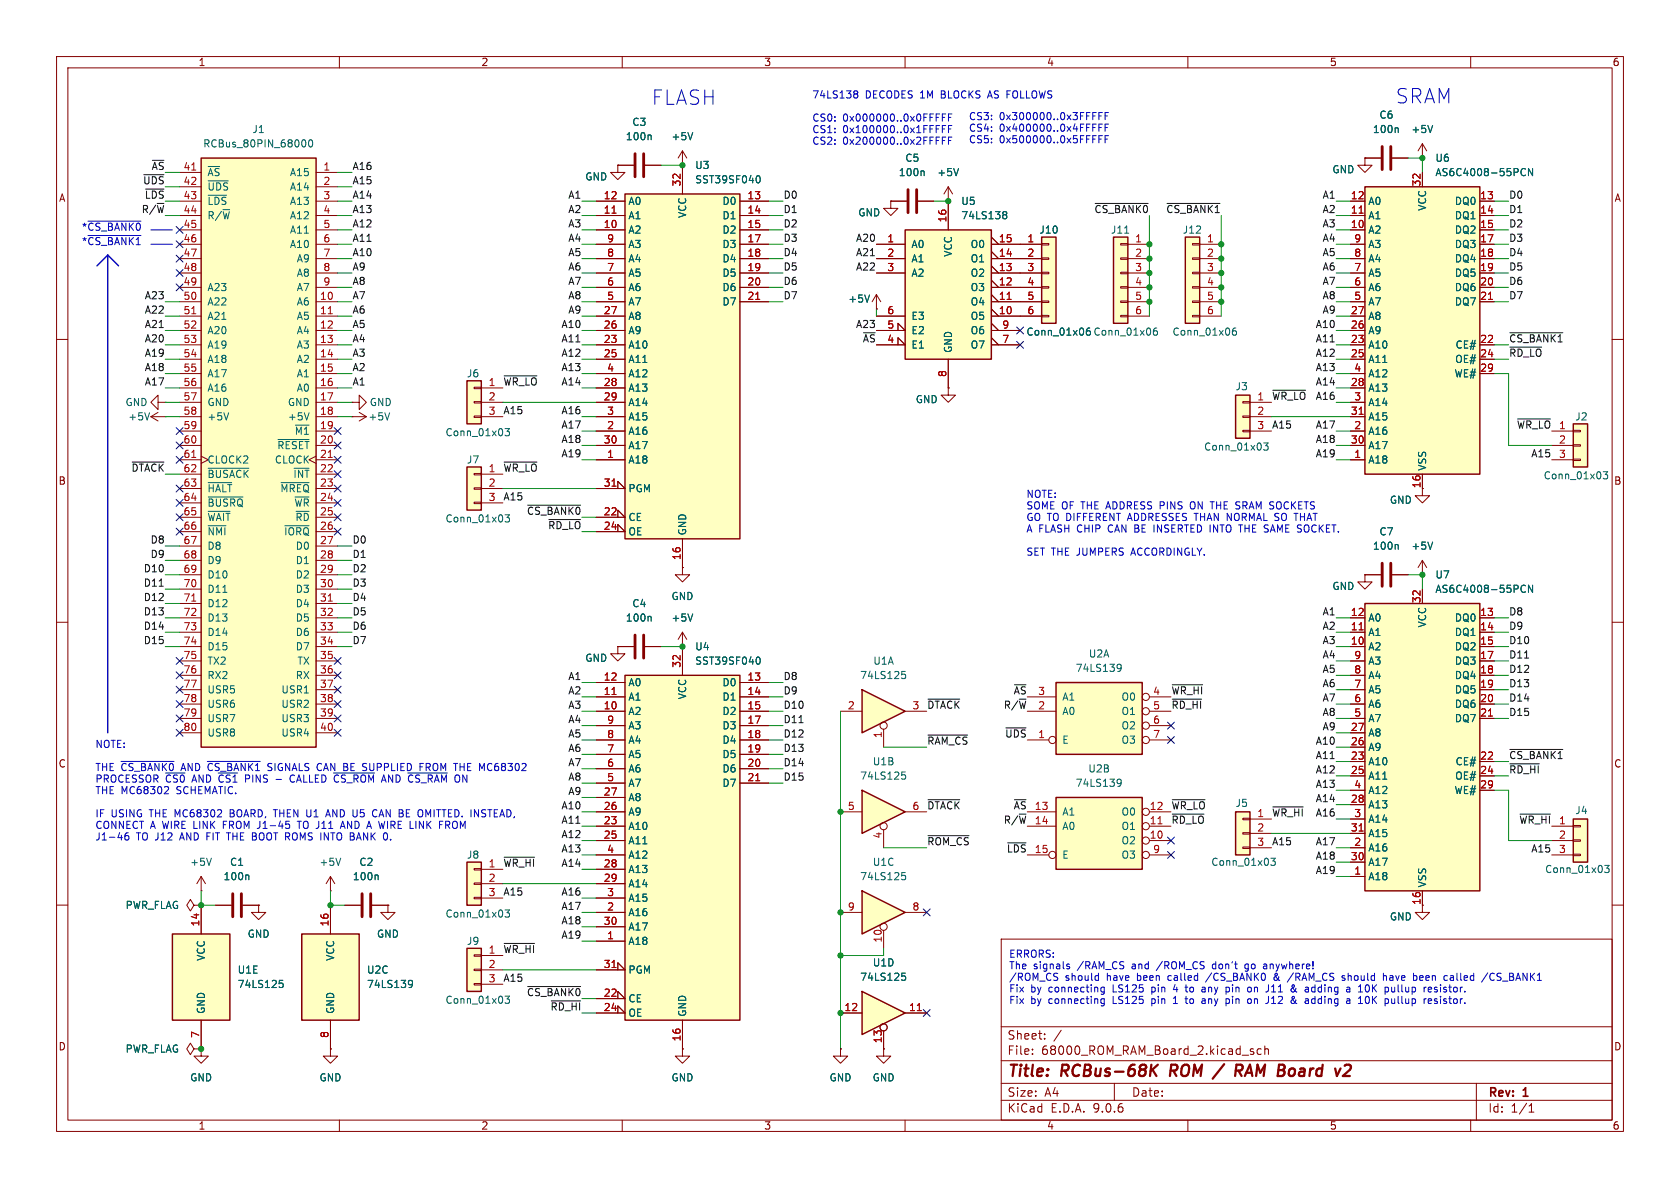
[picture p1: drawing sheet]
<svg xmlns="http://www.w3.org/2000/svg" width="297mm" height="210mm" viewBox="0 0 297 210" stroke-linecap="round" stroke-linejoin="round" font-family="sans-serif">
<defs><g id="words">
<g font-size="3.5" fill="#0000c2">
<text x="115.2" y="18.8">FLASH</text>
<text x="246.7" y="18.5">SRAM</text>
</g>
<g font-size="2.8" fill="#840000">
<text x="178" y="190.9">Title:</text>
<text x="187.7" y="190.9">RCBus-68K</text>
<text x="207.7" y="190.9">ROM</text>
<text x="216.4" y="190.9">/</text>
<text x="220.8" y="190.9">RAM Board</text>
</g>
<g font-size="2.1" fill="#840000">
<text x="178" y="184">Sheet:</text>
<text x="178" y="186.7">File:</text>
<text x="184.1" y="186.7">68000_ROM_RAM_Board_2.kicad_sch</text>
<text x="178" y="196.9">KiCad</text>
<text x="178" y="194.1">Size:</text>
<text x="184.7" y="194.1">A4</text>
<text x="185.7" y="196.9">E.D.A.</text>
<text x="193.3" y="196.9">9.0.6</text>
<text x="200" y="194.1">Date:</text>
<text x="263" y="194.3">Rev:</text>
<text x="263" y="196.9">Id:</text>
<text x="267.1" y="196.9">1/1</text>
<text x="269.4" y="194.3">1</text>
</g>
<g font-size="1.8" fill="#840000">
<text x="35" y="11.9">1</text>
<text x="85" y="11.9">2</text>
<text x="135" y="11.9">3</text>
<text x="185" y="11.9">4</text>
<text x="235" y="11.9">5</text>
<text x="285" y="11.9">6</text>
<text x="10.3" y="35.9">A</text>
<text x="285.3" y="35.9">A</text>
<text x="10.3" y="85.9">B</text>
<text x="251.2" y="86.4" transform="rotate(-90 251.2 86.4)">16</text>
<text x="285.3" y="85.9">B</text>
<text x="10.3" y="135.9">C</text>
<text x="285.3" y="135.9">C</text>
<text x="251.2" y="160.1" transform="rotate(-90 251.2 160.1)">16</text>
<text x="10.3" y="185.9">D</text>
<text x="285.3" y="185.9">D</text>
<text x="35" y="199.9">1</text>
<text x="85" y="199.9">2</text>
<text x="135" y="199.9">3</text>
<text x="185" y="199.9">4</text>
<text x="235" y="199.9">5</text>
<text x="285" y="199.9">6</text>
</g>
<g font-size="1.8" fill="#0000c2">
<text x="143.5" y="17.7">74LS138</text>
<text x="153" y="17.7">DECODES 1M</text>
<text x="166.6" y="17.7">BLOCKS</text>
<text x="175.2" y="17.7">AS FOLLOWS</text>
<text x="143.5" y="21.8">CS0:</text>
<text x="143.5" y="23.9">CS1:</text>
<text x="149" y="21.8">0x000000..0x0FFFFF</text>
<text x="149" y="23.9">0x100000..0x1FFFFF</text>
<text x="171.2" y="21.6">CS3:</text>
<text x="171.2" y="23.6">CS4:</text>
<text x="176.7" y="21.6">0x300000..0x3FFFFF</text>
<text x="176.7" y="23.6">0x400000..0x4FFFFF</text>
<text x="143.5" y="25.9">CS2:</text>
<text x="149" y="25.9">0x200000..0x2FFFFF</text>
<text x="171.2" y="25.7">CS5:</text>
<text x="176.7" y="25.7">0x500000..0x5FFFFF</text>
<text x="14.4" y="41">*~{CS_BANK0}</text>
<text x="14.4" y="43.5">*~{CS_BANK1}</text>
<text x="181.4" y="88.2">NOTE:</text>
<text x="181.4" y="90.3">SOME OF THE ADDRESS PINS</text>
<text x="181.4" y="92.3">GO TO DIFFERENT ADDRESSES THAN NORMAL SO THAT</text>
<text x="181.4" y="94.3">A FLASH CHIP</text>
<text x="196.2" y="94.3">CAN BE INSERTED INTO THE SAME SOCKET.</text>
<text x="211.1" y="90.3">ON THE SRAM SOCKETS</text>
<text x="181.4" y="98.4">SET THE JUMPERS</text>
<text x="200.3" y="98.4">ACCORDINGLY.</text>
<text x="16.8" y="132.5">NOTE:</text>
<text x="16.8" y="136.6">THE ~{CS_BANK0}AND ~{CS_BANK1}SIGNALS</text>
<text x="56.7" y="136.6">CAN BE SUPPLIED</text>
<text x="75.5" y="136.6">FROM THE MC68302</text>
<text x="16.8" y="138.7">PROCESSOR ~{CS0}AND ~{CS1}PINS</text>
<text x="16.8" y="140.7">THE MC68302</text>
<text x="31.3" y="140.7">SCHEMATIC.</text>
<text x="52.2" y="138.7">CALLED ~{CS_ROM}</text>
<text x="68.8" y="138.7">AND ~{CS_RAM}</text>
<text x="82.1" y="138.7">ON</text>
<text x="16.8" y="144.8">IF</text>
<text x="16.8" y="146.9">CONNECT A WIRE LINK</text>
<text x="16.8" y="148.9">J1-46</text>
<text x="19.6" y="144.8">USING</text>
<text x="24.1" y="148.9">TO J12</text>
<text x="26.5" y="144.8">THE MC68302</text>
<text x="32.1" y="148.9">AND FIT THE BOOT ROMS INTO BANK</text>
<text x="39.9" y="146.9">FROM J1-45</text>
<text x="41.1" y="144.8">BOARD, THEN U1</text>
<text x="53.5" y="146.9">TO J11</text>
<text x="58.8" y="144.8">AND U5</text>
<text x="61.6" y="146.9">AND A WIRE LINK</text>
<text x="67.3" y="144.8">CAN BE OMITTED. INSTEAD,</text>
<text x="79.7" y="146.9">FROM</text>
<text x="178.3" y="169.6">ERRORS:</text>
<text x="178.3" y="171.7">The</text>
<text x="178.3" y="173.7">/ROM_CS</text>
<text x="182.7" y="171.7">signals</text>
<text x="188.3" y="173.7">should</text>
<text x="190.6" y="171.7">/RAM_CS</text>
<text x="195.8" y="173.7">have</text>
<text x="200.4" y="171.7">and</text>
<text x="201.3" y="173.7">been</text>
<text x="205" y="171.7">/ROM_CS</text>
<text x="206.9" y="173.7">called</text>
<text x="213.9" y="173.7">/CS_BANK0</text>
<text x="215" y="171.7">don't</text>
<text x="221" y="171.7">go</text>
<text x="224.4" y="171.7">anywhere!</text>
<text x="226" y="173.7">&amp;</text>
<text x="228.8" y="173.7">/RAM_CS</text>
<text x="238.5" y="173.7">should</text>
<text x="246" y="173.7">have</text>
<text x="251.5" y="173.7">been</text>
<text x="257.2" y="173.7">called</text>
<text x="264.1" y="173.7">/CS_BANK1</text>
<text x="178.3" y="175.8">Fix</text>
<text x="178.3" y="177.8">Fix</text>
<text x="182.2" y="175.8">by</text>
<text x="182.2" y="177.8">by</text>
<text x="185.5" y="175.8">connecting</text>
<text x="185.5" y="177.8">connecting</text>
<text x="197" y="175.8">LS125</text>
<text x="197" y="177.8">LS125</text>
<text x="204" y="175.8">pin</text>
<text x="204" y="177.8">pin</text>
<text x="208.1" y="175.8">4</text>
<text x="208.1" y="177.8">1</text>
<text x="210.5" y="175.8">to</text>
<text x="210.5" y="177.8">to</text>
<text x="213.5" y="175.8">any</text>
<text x="213.5" y="177.8">any</text>
<text x="218" y="175.8">pin</text>
<text x="218" y="177.8">pin</text>
<text x="222" y="175.8">on</text>
<text x="222" y="177.8">on</text>
<text x="225.5" y="175.8">J11</text>
<text x="225.5" y="177.8">J12</text>
<text x="230.1" y="175.8">&amp;</text>
<text x="230.1" y="177.8">&amp;</text>
<text x="232.8" y="175.8">adding</text>
<text x="232.8" y="177.8">adding</text>
<text x="240.3" y="175.8">a</text>
<text x="240.3" y="177.8">a</text>
<text x="242.7" y="175.8">10K</text>
<text x="242.7" y="177.8">10K</text>
<text x="247.5" y="175.8">pullup</text>
<text x="247.5" y="177.8">pullup</text>
<text x="254.6" y="175.8">resistor.</text>
<text x="254.6" y="177.8">resistor.</text>
</g>
<g font-size="1.8" fill="#006464">
<text x="44.5" y="23.7">J1</text>
<text x="111.7" y="22.5">C3</text>
<text x="242.6" y="23.7">100n</text>
<text x="243.8" y="21.2">C6</text>
<text x="249.4" y="23.7">+5V</text>
<text x="35.8" y="26.3">RCBus_80PIN_68000</text>
<text x="110.5" y="25">100n</text>
<text x="118.6" y="25">+5V</text>
<text x="159.9" y="28.8">C5</text>
<text x="253.7" y="28.8">U6</text>
<text x="36.6" y="31.3">~{AS}</text>
<text x="36.6" y="33.9">~{UDS}</text>
<text x="51.2" y="31.3">A15</text>
<text x="51.2" y="33.9">A14</text>
<text x="103.4" y="32.1">GND</text>
<text x="122.8" y="30.1">U3</text>
<text x="122.8" y="32.6">SST39SF040</text>
<text x="158.8" y="31.3">100n</text>
<text x="165.6" y="31.3">+5V</text>
<text x="235.5" y="30.8">GND</text>
<text x="253.7" y="31.3">AS6C4008-55PCN</text>
<text x="36.6" y="36.4">~{LDS}</text>
<text x="36.6" y="39">R/~{W}</text>
<text x="51.2" y="36.4">A13</text>
<text x="51.2" y="39">A12</text>
<text x="51.2" y="41.5">A11</text>
<text x="111" y="36.4">A0</text>
<text x="111" y="39">A1</text>
<text x="111" y="41.5">A2</text>
<text x="121.5" y="38.6" transform="rotate(-90 121.5 38.6)">VCC</text>
<text x="127.6" y="36.4">D0</text>
<text x="127.6" y="39">D1</text>
<text x="127.6" y="41.5">D2</text>
<text x="151.6" y="38.5">GND</text>
<text x="169.8" y="39">74LS138</text>
<text x="169.8" y="36.4">U5</text>
<text x="183.7" y="41.5">J10</text>
<text x="196.3" y="41.5">J11</text>
<text x="209" y="41.5">J12</text>
<text x="241.8" y="36.4">A0</text>
<text x="241.8" y="39">A1</text>
<text x="241.8" y="41.5">A2</text>
<text x="252.3" y="37.4" transform="rotate(-90 252.3 37.4)">VCC</text>
<text x="257.1" y="36.4">DQ0</text>
<text x="257.1" y="39">DQ1</text>
<text x="257.1" y="41.5">DQ2</text>
<text x="51.2" y="44">A10</text>
<text x="52.4" y="46.6">A9</text>
<text x="111" y="44">A3</text>
<text x="111" y="46.6">A4</text>
<text x="127.6" y="44">D3</text>
<text x="127.6" y="46.6">D4</text>
<text x="161" y="44">A0</text>
<text x="161" y="46.6">A1</text>
<text x="168.5" y="45.5" transform="rotate(-90 168.5 45.5)">VCC</text>
<text x="171.5" y="44">O0</text>
<text x="171.5" y="46.6">O1</text>
<text x="241.8" y="44">A3</text>
<text x="241.8" y="46.6">A4</text>
<text x="257.1" y="44">DQ3</text>
<text x="257.1" y="46.6">DQ4</text>
<text x="36.6" y="51.7">A23</text>
<text x="52.4" y="49.1">A8</text>
<text x="52.4" y="51.7">A7</text>
<text x="111" y="49.1">A5</text>
<text x="111" y="51.7">A6</text>
<text x="127.6" y="49.1">D5</text>
<text x="127.6" y="51.7">D6</text>
<text x="149.9" y="53.7">+5V</text>
<text x="161" y="49.1">A2</text>
<text x="171.5" y="49.1">O2</text>
<text x="171.5" y="51.7">O3</text>
<text x="241.8" y="49.1">A5</text>
<text x="241.8" y="51.7">A6</text>
<text x="257.1" y="49.1">DQ5</text>
<text x="257.1" y="51.7">DQ6</text>
<text x="36.6" y="54.2">A22</text>
<text x="36.6" y="56.7">A21</text>
<text x="36.6" y="59.3">A20</text>
<text x="52.4" y="54.2">A6</text>
<text x="52.4" y="56.7">A5</text>
<text x="52.4" y="59.3">A4</text>
<text x="111" y="54.2">A7</text>
<text x="111" y="56.7">A8</text>
<text x="111" y="59.3">A9</text>
<text x="127.6" y="54.2">D7</text>
<text x="161" y="56.7">E3</text>
<text x="161" y="59.3">E2</text>
<text x="171.5" y="54.2">O4</text>
<text x="171.5" y="56.7">O5</text>
<text x="171.5" y="59.3">O6</text>
<text x="181.4" y="59.5">Conn_01x06</text>
<text x="193.2" y="59.5">Conn_01x06</text>
<text x="207.2" y="59.5">Conn_01x06</text>
<text x="241.8" y="54.2">A7</text>
<text x="241.8" y="56.7">A8</text>
<text x="241.8" y="59.3">A9</text>
<text x="257.1" y="54.2">DQ7</text>
<text x="36.6" y="61.8">A19</text>
<text x="36.6" y="64.4">A18</text>
<text x="52.4" y="61.8">A3</text>
<text x="52.4" y="64.4">A2</text>
<text x="111" y="61.8">A10</text>
<text x="111" y="64.4">A11</text>
<text x="161" y="61.8">E1</text>
<text x="168.5" y="62.5" transform="rotate(-90 168.5 62.5)">GND</text>
<text x="171.5" y="61.8">O7</text>
<text x="241.8" y="61.8">A10</text>
<text x="241.8" y="64.4">A11</text>
<text x="257.2" y="64.4">OE#</text>
<text x="257.2" y="61.8">CE#</text>
<text x="22.1" y="72">GND</text>
<text x="36.6" y="66.9">A17</text>
<text x="36.6" y="69.4">A16</text>
<text x="36.6" y="72">GND</text>
<text x="50.8" y="72">GND</text>
<text x="52.4" y="66.9">A1</text>
<text x="52.4" y="69.4">A0</text>
<text x="65.3" y="72">GND</text>
<text x="82.4" y="66.9">J6</text>
<text x="111" y="66.9">A12</text>
<text x="111" y="69.4">A13</text>
<text x="111" y="72">A14</text>
<text x="161.8" y="71.5">GND</text>
<text x="218.3" y="69.2">J3</text>
<text x="241.8" y="66.9">A12</text>
<text x="241.8" y="69.4">A13</text>
<text x="241.8" y="72">A14</text>
<text x="257" y="66.9">WE#</text>
<text x="22.6" y="74.5">+5V</text>
<text x="36.6" y="74.5">+5V</text>
<text x="50.8" y="74.5">+5V</text>
<text x="52" y="77.1">~{M1}</text>
<text x="65" y="74.5">+5V</text>
<text x="78.7" y="77.3">Conn_01x03</text>
<text x="111" y="74.5">A15</text>
<text x="111" y="77.1">A16</text>
<text x="241.8" y="74.5">A15</text>
<text x="241.8" y="77.1">A16</text>
<text x="278.4" y="74.5">J2</text>
<text x="36.6" y="82.1">CLOCK2</text>
<text x="48.5" y="82.1">CLOCK</text>
<text x="48.9" y="79.6">~{RESET}</text>
<text x="82.4" y="82.1">J7</text>
<text x="111" y="79.6">A17</text>
<text x="111" y="82.1">A18</text>
<text x="212.8" y="79.9">Conn_01x03</text>
<text x="241.8" y="79.6">A17</text>
<text x="241.8" y="82.1">A18</text>
<text x="252.3" y="83.3" transform="rotate(-90 252.3 83.3)">VSS</text>
<text x="36.6" y="84.7">~{BUSACK}</text>
<text x="36.6" y="87.2">~{HALT}</text>
<text x="36.6" y="89.8">~{BUSRQ}</text>
<text x="49.5" y="87.2">~{MREQ}</text>
<text x="51.8" y="84.7">~{INT}</text>
<text x="51.9" y="89.8">~{WR}</text>
<text x="111" y="87.2">PGM</text>
<text x="245.6" y="89.3">GND</text>
<text x="272.8" y="84.9">Conn_01x03</text>
<text x="36.6" y="92.3">~{WAIT}</text>
<text x="36.6" y="94.8">~{NMI}</text>
<text x="50.1" y="94.8">~{IORQ}</text>
<text x="52.1" y="92.3">~{RD}</text>
<text x="78.7" y="92.6">Conn_01x03</text>
<text x="111" y="92.3">CE</text>
<text x="111" y="94.8">OE</text>
<text x="121.5" y="94.7" transform="rotate(-90 121.5 94.7)">GND</text>
<text x="243.8" y="94.8">C7</text>
<text x="36.6" y="97.4">D8</text>
<text x="36.6" y="99.9">D9</text>
<text x="52.2" y="97.4">D0</text>
<text x="52.2" y="99.9">D1</text>
<text x="242.6" y="97.4">100n</text>
<text x="249.4" y="97.4">+5V</text>
<text x="36.6" y="102.5">D10</text>
<text x="36.6" y="105">D11</text>
<text x="36.6" y="107.5">D12</text>
<text x="52.2" y="102.5">D2</text>
<text x="52.2" y="105">D3</text>
<text x="52.2" y="107.5">D4</text>
<text x="111.7" y="107.5">C4</text>
<text x="118.6" y="106.3">GND</text>
<text x="235.5" y="104.5">GND</text>
<text x="253.7" y="105">AS6C4008-55PCN</text>
<text x="253.7" y="102.5">U7</text>
<text x="36.6" y="110.1">D13</text>
<text x="36.6" y="112.6">D14</text>
<text x="52.2" y="110.1">D5</text>
<text x="52.2" y="112.6">D6</text>
<text x="110.5" y="110.1">100n</text>
<text x="118.6" y="110.1">+5V</text>
<text x="241.8" y="110.1">A0</text>
<text x="241.8" y="112.6">A1</text>
<text x="252.3" y="111" transform="rotate(-90 252.3 111)">VCC</text>
<text x="257.1" y="110.1">DQ0</text>
<text x="257.1" y="112.6">DQ1</text>
<text x="36.6" y="115.2">D15</text>
<text x="36.6" y="117.7">TX2</text>
<text x="52.2" y="115.2">D7</text>
<text x="52.5" y="117.7">TX</text>
<text x="103.4" y="117.2">GND</text>
<text x="122.8" y="115.2">U4</text>
<text x="122.8" y="117.7">SST39SF040</text>
<text x="154.3" y="117.7">U1A</text>
<text x="190.1" y="119">74LS139</text>
<text x="192.4" y="116.4">U2A</text>
<text x="241.8" y="115.2">A2</text>
<text x="241.8" y="117.7">A3</text>
<text x="257.1" y="115.2">DQ2</text>
<text x="257.1" y="117.7">DQ3</text>
<text x="36.6" y="120.2">RX2</text>
<text x="36.6" y="122.8">USR5</text>
<text x="36.6" y="125.3">USR6</text>
<text x="49.6" y="122.8">USR1</text>
<text x="49.6" y="125.3">USR2</text>
<text x="52.2" y="120.2">RX</text>
<text x="111" y="121.5">A0</text>
<text x="111" y="124.1">A1</text>
<text x="121.5" y="123.7" transform="rotate(-90 121.5 123.7)">VCC</text>
<text x="127.6" y="121.5">D0</text>
<text x="127.6" y="124.1">D1</text>
<text x="152" y="120.2">74LS125</text>
<text x="187.7" y="124.1">A1</text>
<text x="198.2" y="124.1">O0</text>
<text x="241.8" y="120.2">A4</text>
<text x="241.8" y="122.8">A5</text>
<text x="241.8" y="125.3">A6</text>
<text x="257.1" y="120.2">DQ4</text>
<text x="257.1" y="122.8">DQ5</text>
<text x="257.1" y="125.3">DQ6</text>
<text x="36.6" y="127.9">USR7</text>
<text x="36.6" y="130.4">USR8</text>
<text x="49.6" y="127.9">USR3</text>
<text x="49.6" y="130.4">USR4</text>
<text x="111" y="126.6">A2</text>
<text x="111" y="129.1">A3</text>
<text x="111" y="131.7">A4</text>
<text x="127.6" y="126.6">D2</text>
<text x="127.6" y="129.1">D3</text>
<text x="127.6" y="131.7">D4</text>
<text x="187.7" y="126.6">A0</text>
<text x="187.7" y="131.7">E</text>
<text x="198.2" y="126.6">O1</text>
<text x="198.2" y="129.1">O2</text>
<text x="198.2" y="131.7">O3</text>
<text x="241.8" y="127.9">A7</text>
<text x="241.8" y="130.4">A8</text>
<text x="257.1" y="127.9">DQ7</text>
<text x="111" y="134.2">A5</text>
<text x="111" y="136.8">A6</text>
<text x="127.6" y="134.2">D5</text>
<text x="127.6" y="136.8">D6</text>
<text x="154.2" y="135.5">U1B</text>
<text x="192.3" y="136.8">U2B</text>
<text x="241.8" y="132.9">A9</text>
<text x="241.8" y="135.5">A10</text>
<text x="257.2" y="135.5">CE#</text>
<text x="111" y="139.3">A7</text>
<text x="111" y="141.8">A8</text>
<text x="127.6" y="139.3">D7</text>
<text x="152" y="138">74LS125</text>
<text x="190.1" y="139.3">74LS139</text>
<text x="218.3" y="142.8">J5</text>
<text x="241.8" y="138">A11</text>
<text x="241.8" y="140.6">A12</text>
<text x="241.8" y="143.1">A13</text>
<text x="257" y="140.6">WE#</text>
<text x="257.2" y="138">OE#</text>
<text x="111" y="144.4">A9</text>
<text x="111" y="146.9">A10</text>
<text x="111" y="149.5">A11</text>
<text x="187.7" y="144.4">A1</text>
<text x="187.7" y="146.9">A0</text>
<text x="198.2" y="144.4">O0</text>
<text x="198.2" y="146.9">O1</text>
<text x="198.2" y="149.5">O2</text>
<text x="241.8" y="145.6">A14</text>
<text x="241.8" y="148.2">A15</text>
<text x="278.4" y="144.1">J4</text>
<text x="33.5" y="153.3">+5V</text>
<text x="39.4" y="155.8">100n</text>
<text x="40.6" y="153.3">C1</text>
<text x="56.4" y="153.3">+5V</text>
<text x="62.3" y="155.8">100n</text>
<text x="63.4" y="153.3">C2</text>
<text x="82.4" y="152">J8</text>
<text x="111" y="152">A12</text>
<text x="111" y="154.5">A13</text>
<text x="152" y="155.8">74LS125</text>
<text x="154.2" y="153.3">U1C</text>
<text x="187.7" y="152">E</text>
<text x="198.2" y="152">O3</text>
<text x="214" y="153.3">Conn_01x03</text>
<text x="241.8" y="150.7">A16</text>
<text x="241.8" y="153.3">A17</text>
<text x="241.8" y="155.8">A18</text>
<text x="273.1" y="154.5">Conn_01x03</text>
<text x="22.1" y="160.9">PWR_FLAG</text>
<text x="111" y="157.1">A14</text>
<text x="111" y="159.6">A15</text>
<text x="252.3" y="157" transform="rotate(-90 252.3 157)">VSS</text>
<text x="43.7" y="166">GND</text>
<text x="66.5" y="166">GND</text>
<text x="78.7" y="162.4">Conn_01x03</text>
<text x="82.4" y="167.2">J9</text>
<text x="111" y="162.2">A16</text>
<text x="111" y="164.7">A17</text>
<text x="111" y="167.2">A18</text>
<text x="245.6" y="162.9">GND</text>
<text x="36.4" y="169.9" transform="rotate(-90 36.4 169.9)">VCC</text>
<text x="41.9" y="172.3">U1E</text>
<text x="59.3" y="169.9" transform="rotate(-90 59.3 169.9)">VCC</text>
<text x="64.8" y="172.3">U2C</text>
<text x="111" y="172.3">PGM</text>
<text x="152" y="173.6">74LS125</text>
<text x="154.2" y="171">U1D</text>
<text x="36.4" y="179.3" transform="rotate(-90 36.4 179.3)">GND</text>
<text x="41.9" y="174.9">74LS125</text>
<text x="59.3" y="179.3" transform="rotate(-90 59.3 179.3)">GND</text>
<text x="64.8" y="174.9">74LS139</text>
<text x="78.7" y="177.6">Conn_01x03</text>
<text x="111" y="177.4">CE</text>
<text x="111" y="179.9">OE</text>
<text x="121.5" y="179.8" transform="rotate(-90 121.5 179.8)">GND</text>
<text x="22.1" y="186.3">PWR_FLAG</text>
<text x="33.5" y="191.4">GND</text>
<text x="56.4" y="191.4">GND</text>
<text x="118.6" y="191.4">GND</text>
<text x="146.6" y="191.4">GND</text>
<text x="154.2" y="191.4">GND</text>
</g>
<g font-size="1.8" fill="#009600">
<text x="25.2" y="32.7">~{UDS} 42</text>
<text x="25.5" y="35.2">~{LDS} 43</text>
<text x="26.7" y="30.1">~{AS} 41</text>
<text x="23.1" y="83.5">~{DTACK} 62</text>
<text x="96.8" y="93.6">~{RD_LO}</text>
</g>
<g font-size="1.8" fill="#a90000">
<text x="57.1" y="30.2">1</text>
<text x="57.1" y="32.8">2</text>
<text x="57.1" y="35.3">3</text>
<text x="106.6" y="35.3">12</text>
<text x="120.4" y="33.1" transform="rotate(-90 120.4 33.1)">32</text>
<text x="132" y="35.3">13</text>
<text x="238.7" y="35.3">12</text>
<text x="251.2" y="33.1" transform="rotate(-90 251.2 33.1)">32</text>
<text x="261.6" y="35.3">13</text>
<text x="32.3" y="37.8">44</text>
<text x="32.3" y="40.4">45</text>
<text x="57.1" y="37.8">4</text>
<text x="57.1" y="40.4">5</text>
<text x="106.6" y="37.8">11</text>
<text x="106.6" y="40.4">10</text>
<text x="132" y="37.8">14</text>
<text x="132" y="40.4">15</text>
<text x="167.4" y="39.4" transform="rotate(-90 167.4 39.4)">16</text>
<text x="238.7" y="37.8">11</text>
<text x="238.7" y="40.4">10</text>
<text x="261.6" y="37.8">14</text>
<text x="261.6" y="40.4">15</text>
<text x="32.3" y="42.9">46</text>
<text x="32.3" y="45.5">47</text>
<text x="57.1" y="42.9">6</text>
<text x="57.1" y="45.5">7</text>
<text x="107.2" y="42.9">9</text>
<text x="107.2" y="45.5">8</text>
<text x="132" y="42.9">17</text>
<text x="132" y="45.5">18</text>
<text x="156.8" y="42.9">1</text>
<text x="156.8" y="45.5">2</text>
<text x="176.5" y="42.9">15</text>
<text x="176.5" y="45.5">14</text>
<text x="181.5" y="42.9">1</text>
<text x="181.5" y="45.5">2</text>
<text x="200.6" y="42.9">1</text>
<text x="200.6" y="45.5">2</text>
<text x="213.3" y="42.9">1</text>
<text x="213.3" y="45.5">2</text>
<text x="239.3" y="42.9">9</text>
<text x="239.3" y="45.5">8</text>
<text x="261.6" y="42.9">17</text>
<text x="261.6" y="45.5">18</text>
<text x="32.3" y="48">48</text>
<text x="32.3" y="50.5">49</text>
<text x="32.3" y="53.1">50</text>
<text x="56.5" y="53.1">10</text>
<text x="57.1" y="48">8</text>
<text x="57.1" y="50.5">9</text>
<text x="107.2" y="48">7</text>
<text x="107.2" y="50.5">6</text>
<text x="107.2" y="53.1">5</text>
<text x="132" y="48">19</text>
<text x="132" y="50.5">20</text>
<text x="132" y="53.1">21</text>
<text x="156.8" y="48">3</text>
<text x="176.5" y="48">13</text>
<text x="176.5" y="50.5">12</text>
<text x="176.5" y="53.1">11</text>
<text x="181.5" y="48">3</text>
<text x="181.5" y="50.5">4</text>
<text x="181.5" y="53.1">5</text>
<text x="200.6" y="48">3</text>
<text x="200.6" y="50.5">4</text>
<text x="200.6" y="53.1">5</text>
<text x="213.3" y="48">3</text>
<text x="213.3" y="50.5">4</text>
<text x="213.3" y="53.1">5</text>
<text x="239.3" y="48">7</text>
<text x="239.3" y="50.5">6</text>
<text x="239.3" y="53.1">5</text>
<text x="261.6" y="48">19</text>
<text x="261.6" y="50.5">20</text>
<text x="261.6" y="53.1">21</text>
<text x="32.3" y="55.6">51</text>
<text x="32.3" y="58.2">52</text>
<text x="56.5" y="55.6">11</text>
<text x="56.5" y="58.2">12</text>
<text x="106.6" y="55.6">27</text>
<text x="106.6" y="58.2">26</text>
<text x="156.8" y="55.6">6</text>
<text x="156.8" y="58.2">5</text>
<text x="176.5" y="55.6">10</text>
<text x="177.1" y="58.2">9</text>
<text x="181.5" y="55.6">6</text>
<text x="200.6" y="55.6">6</text>
<text x="213.3" y="55.6">6</text>
<text x="238.7" y="55.6">27</text>
<text x="238.7" y="58.2">26</text>
<text x="32.3" y="60.7">53</text>
<text x="32.3" y="63.2">54</text>
<text x="32.3" y="65.8">55</text>
<text x="56.5" y="60.7">13</text>
<text x="56.5" y="63.2">14</text>
<text x="56.5" y="65.8">15</text>
<text x="106.6" y="60.7">23</text>
<text x="106.6" y="63.2">25</text>
<text x="107.2" y="65.8">4</text>
<text x="156.8" y="60.7">4</text>
<text x="177.1" y="60.7">7</text>
<text x="238.7" y="60.7">23</text>
<text x="238.7" y="63.2">25</text>
<text x="239.3" y="65.8">4</text>
<text x="261.6" y="60.7">22</text>
<text x="261.6" y="63.2">24</text>
<text x="261.6" y="65.8">29</text>
<text x="32.3" y="68.3">56</text>
<text x="32.3" y="70.9">57</text>
<text x="56.5" y="68.3">16</text>
<text x="56.5" y="70.9">17</text>
<text x="86.3" y="68.3">1</text>
<text x="86.3" y="70.9">2</text>
<text x="106.6" y="68.3">28</text>
<text x="106.6" y="70.9">29</text>
<text x="167.4" y="66.7" transform="rotate(-90 167.4 66.7)">8</text>
<text x="222.2" y="70.9">1</text>
<text x="238.7" y="68.3">28</text>
<text x="239.3" y="70.9">3</text>
<text x="32.3" y="73.4">58</text>
<text x="32.3" y="75.9">59</text>
<text x="56.5" y="73.4">18</text>
<text x="56.5" y="75.9">19</text>
<text x="86.3" y="73.4">3</text>
<text x="107.2" y="73.4">3</text>
<text x="107.2" y="75.9">2</text>
<text x="222.2" y="73.4">2</text>
<text x="222.2" y="75.9">3</text>
<text x="238.7" y="73.4">31</text>
<text x="239.3" y="75.9">2</text>
<text x="275.5" y="75.9">1</text>
<text x="32.3" y="78.5">60</text>
<text x="32.3" y="81">61</text>
<text x="56.5" y="78.5">20</text>
<text x="56.5" y="81">21</text>
<text x="56.5" y="83.6">22</text>
<text x="86.3" y="83.6">1</text>
<text x="106.6" y="78.5">30</text>
<text x="107.2" y="81">1</text>
<text x="238.7" y="78.5">30</text>
<text x="239.3" y="81">1</text>
<text x="275.5" y="78.5">2</text>
<text x="275.5" y="81">3</text>
<text x="32.3" y="86.1">63</text>
<text x="32.3" y="88.6">64</text>
<text x="56.5" y="86.1">23</text>
<text x="56.5" y="88.6">24</text>
<text x="86.3" y="86.1">2</text>
<text x="86.3" y="88.6">3</text>
<text x="106.6" y="86.1">31</text>
<text x="32.3" y="91.2">65</text>
<text x="32.3" y="93.7">66</text>
<text x="56.5" y="91.2">25</text>
<text x="56.5" y="93.7">26</text>
<text x="106.6" y="91.2">22</text>
<text x="106.6" y="93.7">24</text>
<text x="32.3" y="96.3">67</text>
<text x="32.3" y="98.8">68</text>
<text x="32.3" y="101.3">69</text>
<text x="56.5" y="96.3">27</text>
<text x="56.5" y="98.8">28</text>
<text x="56.5" y="101.3">29</text>
<text x="120.4" y="99.1" transform="rotate(-90 120.4 99.1)">16</text>
<text x="32.3" y="103.9">70</text>
<text x="32.3" y="106.4">71</text>
<text x="56.5" y="103.9">30</text>
<text x="56.5" y="106.4">31</text>
<text x="251.2" y="106.7" transform="rotate(-90 251.2 106.7)">32</text>
<text x="32.3" y="109">72</text>
<text x="32.3" y="111.5">73</text>
<text x="56.5" y="109">32</text>
<text x="56.5" y="111.5">33</text>
<text x="238.7" y="109">12</text>
<text x="238.7" y="111.5">11</text>
<text x="261.6" y="109">13</text>
<text x="261.6" y="111.5">14</text>
<text x="32.3" y="114">74</text>
<text x="32.3" y="116.6">75</text>
<text x="32.3" y="119.1">76</text>
<text x="56.5" y="114">34</text>
<text x="56.5" y="116.6">35</text>
<text x="56.5" y="119.1">36</text>
<text x="120.4" y="118.2" transform="rotate(-90 120.4 118.2)">32</text>
<text x="238.7" y="114">10</text>
<text x="239.3" y="116.6">9</text>
<text x="239.3" y="119.1">8</text>
<text x="261.6" y="114">15</text>
<text x="261.6" y="116.6">17</text>
<text x="261.6" y="119.1">18</text>
<text x="32.3" y="121.7">77</text>
<text x="32.3" y="124.2">78</text>
<text x="56.5" y="121.7">37</text>
<text x="56.5" y="124.2">38</text>
<text x="106.6" y="120.4">12</text>
<text x="106.6" y="122.9">11</text>
<text x="106.6" y="125.5">10</text>
<text x="132" y="120.4">13</text>
<text x="132" y="122.9">14</text>
<text x="132" y="125.5">15</text>
<text x="149.8" y="125.5">2</text>
<text x="161.2" y="125.5">3</text>
<text x="203.8" y="122.9">4</text>
<text x="203.8" y="125.5">5</text>
<text x="239.3" y="121.7">7</text>
<text x="239.3" y="124.2">6</text>
<text x="261.6" y="121.7">19</text>
<text x="261.6" y="124.2">20</text>
<text x="32.3" y="126.7">79</text>
<text x="32.3" y="129.3">80</text>
<text x="56.5" y="126.7">39</text>
<text x="56.5" y="129.3">40</text>
<text x="107.2" y="128">9</text>
<text x="107.2" y="130.6">8</text>
<text x="132" y="128">17</text>
<text x="132" y="130.6">18</text>
<text x="156" y="130.6" transform="rotate(-90 156 130.6)">1</text>
<text x="203.8" y="128">6</text>
<text x="203.8" y="130.6">7</text>
<text x="238.7" y="129.3">27</text>
<text x="238.7" y="131.8">26</text>
<text x="239.3" y="126.7">5</text>
<text x="261.6" y="126.7">21</text>
<text x="107.2" y="133.1">7</text>
<text x="107.2" y="135.6">6</text>
<text x="132" y="133.1">19</text>
<text x="132" y="135.6">20</text>
<text x="238.7" y="134.4">23</text>
<text x="238.7" y="136.9">25</text>
<text x="261.6" y="134.4">22</text>
<text x="261.6" y="136.9">24</text>
<text x="106.6" y="140.7">27</text>
<text x="106.6" y="143.3">26</text>
<text x="107.2" y="138.2">5</text>
<text x="132" y="138.2">21</text>
<text x="149.8" y="143.3">5</text>
<text x="161.2" y="143.3">6</text>
<text x="182.8" y="143.3">13</text>
<text x="203.2" y="143.3">12</text>
<text x="238.7" y="142">28</text>
<text x="239.3" y="139.4">4</text>
<text x="261.6" y="139.4">29</text>
<text x="106.6" y="145.8">23</text>
<text x="106.6" y="148.3">25</text>
<text x="156" y="148.3" transform="rotate(-90 156 148.3)">4</text>
<text x="203.2" y="145.8">11</text>
<text x="203.2" y="148.3">10</text>
<text x="222.2" y="144.5">1</text>
<text x="222.2" y="147.1">2</text>
<text x="222.2" y="149.6">3</text>
<text x="238.7" y="147.1">31</text>
<text x="239.3" y="144.5">3</text>
<text x="239.3" y="149.6">2</text>
<text x="275.5" y="145.8">1</text>
<text x="275.5" y="148.3">2</text>
<text x="86.3" y="153.4">1</text>
<text x="86.3" y="156">2</text>
<text x="106.6" y="153.4">28</text>
<text x="106.6" y="156">29</text>
<text x="107.2" y="150.9">4</text>
<text x="203.8" y="150.9">9</text>
<text x="238.7" y="152.1">30</text>
<text x="239.3" y="154.7">1</text>
<text x="275.5" y="150.9">3</text>
<text x="86.3" y="158.5">3</text>
<text x="107.2" y="158.5">3</text>
<text x="107.2" y="161">2</text>
<text x="149.8" y="161">9</text>
<text x="161.2" y="161">8</text>
<text x="35.3" y="163.9" transform="rotate(-90 35.3 163.9)">14</text>
<text x="58.2" y="163.9" transform="rotate(-90 58.2 163.9)">16</text>
<text x="106.6" y="163.6">30</text>
<text x="107.2" y="166.1">1</text>
<text x="156" y="166.7" transform="rotate(-90 156 166.7)">10</text>
<text x="86.3" y="168.7">1</text>
<text x="86.3" y="171.2">2</text>
<text x="86.3" y="173.7">3</text>
<text x="106.6" y="171.2">31</text>
<text x="106.6" y="176.3">22</text>
<text x="106.6" y="178.8">24</text>
<text x="149.2" y="178.8">12</text>
<text x="160.6" y="178.8">11</text>
<text x="35.3" y="183.6" transform="rotate(-90 35.3 183.6)">7</text>
<text x="58.2" y="183.6" transform="rotate(-90 58.2 183.6)">8</text>
<text x="120.4" y="184.2" transform="rotate(-90 120.4 184.2)">16</text>
<text x="156" y="184.5" transform="rotate(-90 156 184.5)">13</text>
</g>
<g font-size="1.8" fill="#0f0f0f">
<text x="62.2" y="32.7">A15</text>
<text x="62.2" y="35.2">A14</text>
<text x="62.2" y="30.1">A16</text>
<text x="100.4" y="35.2">A1</text>
<text x="138.4" y="35.2">D0</text>
<text x="233.7" y="35.2">A1</text>
<text x="266.7" y="35.2">D0</text>
<text x="25" y="37.8">R/~{W}</text>
<text x="62.2" y="40.3">A12</text>
<text x="62.2" y="37.8">A13</text>
<text x="100.4" y="37.8">A2</text>
<text x="100.4" y="40.3">A3</text>
<text x="138.4" y="40.3">D2</text>
<text x="138.4" y="37.8">D1</text>
<text x="193.4" y="37.8">~{CS_BANK0}</text>
<text x="206.1" y="37.8">~{CS_BANK1}</text>
<text x="233.7" y="40.3">A3</text>
<text x="233.7" y="37.8">A2</text>
<text x="266.7" y="40.3">D2</text>
<text x="266.7" y="37.8">D1</text>
<text x="62.2" y="47.9">A9</text>
<text x="62.2" y="45.4">A10</text>
<text x="62.2" y="42.8">A11</text>
<text x="100.4" y="47.9">A6</text>
<text x="100.4" y="42.8">A4</text>
<text x="100.4" y="45.4">A5</text>
<text x="138.4" y="42.8">D3</text>
<text x="138.4" y="45.4">D4</text>
<text x="138.4" y="47.9">D5</text>
<text x="151.2" y="47.9">A22</text>
<text x="151.2" y="42.8">A20</text>
<text x="151.2" y="45.4">A21</text>
<text x="233.7" y="45.4">A5</text>
<text x="233.7" y="47.9">A6</text>
<text x="233.7" y="42.8">A4</text>
<text x="266.7" y="47.9">D5</text>
<text x="266.7" y="45.4">D4</text>
<text x="266.7" y="42.8">D3</text>
<text x="25.5" y="53">A23</text>
<text x="62.2" y="50.5">A8</text>
<text x="62.2" y="53">A7</text>
<text x="100.4" y="53">A8</text>
<text x="100.4" y="50.5">A7</text>
<text x="138.4" y="53">D7</text>
<text x="138.4" y="50.5">D6</text>
<text x="233.7" y="50.5">A7</text>
<text x="233.7" y="53">A8</text>
<text x="266.7" y="53">D7</text>
<text x="266.7" y="50.5">D6</text>
<text x="25.5" y="55.5">A22</text>
<text x="25.5" y="58.1">A21</text>
<text x="62.2" y="58.1">A5</text>
<text x="62.2" y="55.5">A6</text>
<text x="99.2" y="58.1">A10</text>
<text x="100.4" y="55.5">A9</text>
<text x="151.2" y="58.1">A23</text>
<text x="232.5" y="58.1">A10</text>
<text x="233.7" y="55.5">A9</text>
<text x="25.5" y="65.7">A18</text>
<text x="25.5" y="60.6">A20</text>
<text x="25.5" y="63.2">A19</text>
<text x="62.2" y="63.2">A3</text>
<text x="62.2" y="60.6">A4</text>
<text x="62.2" y="65.7">A2</text>
<text x="99.2" y="65.7">A13</text>
<text x="99.2" y="63.2">A12</text>
<text x="99.2" y="60.6">A11</text>
<text x="152.4" y="60.6">~{AS}4</text>
<text x="232.5" y="65.7">A13</text>
<text x="232.5" y="60.6">A11</text>
<text x="232.5" y="63.2">A12</text>
<text x="266.7" y="63.2">~{RD_LO}</text>
<text x="266.7" y="60.6">~{CS_BANK1}</text>
<text x="25.5" y="68.2">A17</text>
<text x="62.2" y="68.2">A1</text>
<text x="88.9" y="68.2">~{WR_LO}</text>
<text x="99.2" y="68.2">A14</text>
<text x="224.8" y="70.8">~{WR_LO}A16</text>
<text x="232.5" y="68.2">A14</text>
<text x="88.9" y="73.3">A15</text>
<text x="99.2" y="75.9">A17</text>
<text x="99.2" y="73.3">A16</text>
<text x="224.8" y="75.9">A15</text>
<text x="232.5" y="75.9">A17</text>
<text x="268.1" y="75.9">~{WR_LO}</text>
<text x="88.9" y="83.5">~{WR_LO}</text>
<text x="99.2" y="80.9">A19</text>
<text x="99.2" y="78.4">A18</text>
<text x="232.5" y="78.4">A18</text>
<text x="232.5" y="80.9">A19</text>
<text x="270.6" y="80.9">A15</text>
<text x="88.9" y="88.6">A15</text>
<text x="93.1" y="91.1">~{CS_BANK0}</text>
<text x="25.3" y="101.3">D10</text>
<text x="26.5" y="98.7">D9</text>
<text x="26.5" y="96.2">D8</text>
<text x="62.2" y="101.3">D2</text>
<text x="62.2" y="98.7">D1</text>
<text x="62.2" y="96.2">D0</text>
<text x="25.3" y="103.8">D11</text>
<text x="25.3" y="106.3">D12</text>
<text x="62.2" y="103.8">D3</text>
<text x="62.2" y="106.3">D4</text>
<text x="25.3" y="111.4">D14</text>
<text x="25.3" y="114">D15</text>
<text x="25.3" y="108.9">D13</text>
<text x="62.2" y="114">D7</text>
<text x="62.2" y="108.9">D5</text>
<text x="62.2" y="111.4">D6</text>
<text x="233.7" y="114">A3</text>
<text x="233.7" y="111.4">A2</text>
<text x="233.7" y="108.9">A1</text>
<text x="266.7" y="111.4">D9</text>
<text x="266.7" y="108.9">D8</text>
<text x="266.7" y="114">D10</text>
<text x="233.7" y="119">A5</text>
<text x="233.7" y="116.5">A4</text>
<text x="266.7" y="119">D12</text>
<text x="266.7" y="116.5">D11</text>
<text x="100.4" y="120.3">A1</text>
<text x="100.4" y="122.8">A2</text>
<text x="100.4" y="125.4">A3</text>
<text x="138.4" y="122.8">D9</text>
<text x="138.4" y="120.3">D8</text>
<text x="138.4" y="125.4">D10</text>
<text x="163.8" y="125.4">~{DTACK}</text>
<text x="177.4" y="125.4">R/~{W} 2</text>
<text x="179.1" y="122.8">~{AS}3</text>
<text x="207" y="122.8">~{WR_HI}</text>
<text x="207" y="125.4">~{RD_HI}</text>
<text x="233.7" y="124.1">A7</text>
<text x="233.7" y="121.6">A6</text>
<text x="266.7" y="121.6">D13</text>
<text x="266.7" y="124.1">D14</text>
<text x="100.4" y="130.5">A5</text>
<text x="100.4" y="127.9">A4</text>
<text x="138.4" y="127.9">D11</text>
<text x="138.4" y="130.5">D12</text>
<text x="163.8" y="131.7">~{RAM_CS}</text>
<text x="177.6" y="130.5">~{UDS}1</text>
<text x="232.5" y="131.7">A10</text>
<text x="233.7" y="129.2">A9</text>
<text x="233.7" y="126.7">A8</text>
<text x="266.7" y="126.7">D15</text>
<text x="100.4" y="133">A6</text>
<text x="100.4" y="135.5">A7</text>
<text x="138.4" y="133">D13</text>
<text x="138.4" y="135.5">D14</text>
<text x="232.5" y="136.8">A12</text>
<text x="232.5" y="134.3">A11</text>
<text x="266.7" y="134.3">~{CS_BANK1}</text>
<text x="266.7" y="136.8">~{RD_HI}</text>
<text x="99.2" y="143.2">A10</text>
<text x="100.4" y="138.1">A8</text>
<text x="100.4" y="140.6">A9</text>
<text x="138.4" y="138.1">D15</text>
<text x="163.8" y="143.2">~{DTACK}</text>
<text x="179.1" y="143.2">~{AS}</text>
<text x="207" y="143.2">~{WR_LO}</text>
<text x="232.5" y="139.4">A13</text>
<text x="232.5" y="141.9">A14</text>
<text x="99.2" y="148.2">A12</text>
<text x="99.2" y="145.7">A11</text>
<text x="163.8" y="149.5">~{ROM_CS}</text>
<text x="177.4" y="145.7">R/~{W}14</text>
<text x="207" y="145.7">~{RD_LO}</text>
<text x="224.8" y="144.4">~{WR_HI}A16</text>
<text x="224.8" y="149.5">A15</text>
<text x="232.5" y="149.5">A17</text>
<text x="268.5" y="145.7">~{WR_HI}</text>
<text x="88.9" y="153.3">~{WR_HI}</text>
<text x="99.2" y="153.3">A14</text>
<text x="99.2" y="150.8">A13</text>
<text x="177.9" y="150.8">~{LDS}15</text>
<text x="232.5" y="152.1">A18</text>
<text x="232.5" y="154.6">A19</text>
<text x="270.6" y="150.8">A15</text>
<text x="88.9" y="158.4">A15</text>
<text x="99.2" y="160.9">A17</text>
<text x="99.2" y="158.4">A16</text>
<text x="99.2" y="163.5">A18</text>
<text x="99.2" y="166">A19</text>
<text x="88.9" y="173.6">A15</text>
<text x="88.9" y="168.6">~{WR_HI}</text>
<text x="93.1" y="176.2">~{CS_BANK0}</text>
<text x="97.2" y="178.7">~{RD_HI}</text>
</g>
</g></defs>
<g fill="none" stroke="#840000" stroke-width=".18">
<path d="M10 10h277v190h-277zM12 12h273v186h-273zM60 10v2M110 10v2M160 10v2M210 10v2M260 10v2M10 60h2M285 60h2M10 110h2M285 110h2M10 160h2"/>
<path d="M177 166h108v32h-108zM285 160h2M60 198v2M110 198v2M160 198v2M177 194.5h108M177 191.5h108M177 187.5h108M177 181.5h108M182.5 186.3v.1M182.5 185.5v.1M184.7 183.6v.1"/>
<path d="M184.7 182.8v.1M187.6 182.1l-1.3 2M197 191.5v3M210 198v2M221.2 185.9l.4 .1 .1 .2-.2 .2h-.3M221.2 185.4l.4 .1M223 185.5l-.5-.1-.3 .3v.4l.2 .2h.6M223.6 185.5l.2-.1 .4 .1v.9M223.6 184.9v1.5M260 198v2M261 191.5v6.5M270.3 196.6h.9"/>
<path d="M270.3 195.5l.4-.4v1.5"/>
</g>
<path d="M203.7 189.1l.7 1.1M204.7 188.2l-1.3 1.2M207.1 188.2l-.3 2M216.4 188.1l-2 2.6M218.6 188.2l.9 .1a.58 .58 0 0 1-.3 1h-.7M218.9 189.3l.6 .9M238 188.2h.5a.45 .45 0 0 1 .3 .6l-.1 .3-1.3 1.1h1.2" fill="none" stroke="#840000" stroke-width=".4"/>
<path d="M209.5 41.9h2.6v15.3h-2.6z" fill="#ffffc2"/>
<path d="M209.5 41.9h2.6v15.3h-2.6z" fill="none" stroke="#840000" stroke-width=".25"/>
<g fill="none" stroke="#840000" stroke-width=".18">
<path d="M210.8 43.1h1.3v.2h-1.3zM210.8 45.6h1.3v.2h-1.3zM210.8 48.1h1.3v.3h-1.3zM210.8 50.7h1.3v.2h-1.3zM210.8 53.2h1.3v.3h-1.3zM210.8 55.8h1.3v.2h-1.3zM212.1 43.2h3.8M212.1 45.7h3.8M212.1 48.3h3.8M212.1 50.8h3.8M212.1 53.3h3.8M212.1 55.9h3.8"/>
<path d="M35.6 157.5h.1M35.6 154.9l-.8 1.3M35.6 154.9l.7 1.3M35.6 154.9v2.6"/>
</g>
<path d="M218.5 58h-.4a.86 .86 0 0 0 0 1.3l.4-.2 .1-.4-.2-.2h-.3l-.2 .2M37.4 151.7l-.4 1.3" fill="none" stroke="#006464" stroke-width=".18"/>
<path d="M196.8 41.9h2.6v15.3h-2.6z" fill="#ffffc2"/>
<path d="M196.8 41.9h2.6v15.3h-2.6z" fill="none" stroke="#840000" stroke-width=".25"/>
<path d="M198.1 43.1h1.3v.2h-1.3zM198.1 45.6h1.3v.2h-1.3zM198.1 48.1h1.3v.3h-1.3zM198.1 50.7h1.3v.2h-1.3zM198.1 53.2h1.3v.3h-1.3zM198.1 55.8h1.3v.2h-1.3zM199.4 43.2h3.8M199.4 45.7h3.8M199.4 48.3h3.8M199.4 50.8h3.8M199.4 53.3h3.8M199.4 55.9h3.8" fill="none" stroke="#840000" stroke-width=".18"/>
<path d="M198.8 41.2h.7M204.5 58h-.4a.86 .86 0 0 0 0 1.3l.5-.2v-.4l-.2-.2h-.4l-.1 .2" fill="none" stroke="#006464" stroke-width=".18"/>
<path d="M184.1 41.9h2.6v15.3h-2.6z" fill="#ffffc2"/>
<path d="M184.1 41.9h2.6v15.3h-2.6z" fill="none" stroke="#840000" stroke-width=".25"/>
<g fill="none" stroke="#840000" stroke-width=".18">
<path d="M180.3 43.2h3.8M180.3 45.7h3.8M180.3 48.3h3.8M180.3 50.8h3.8M180.3 53.3h3.8M180.3 55.9h3.8M184.1 43.1h1.3v.2h-1.3zM184.1 45.6h1.3v.2h-1.3zM184.1 48.1h1.3v.3h-1.3zM184.1 50.7h1.3v.2h-1.3zM184.1 53.2h1.3v.3h-1.3zM184.1 55.8h1.3v.2h-1.3z"/>
<path d="M251.5 86.4v1.2h-1.3l1.3 1.3 1.2-1.3h-1.2M241.3 101.6v1.3h-1.3l1.3 1.2 1.3-1.2h-1.3M241.3 101.6h.1"/>
</g>
<path d="M192.7 58h-.4a.86 .86 0 0 0 0 1.3l.4-.2M192.7 58.6l-.4-.1-.2 .2" fill="none" stroke="#006464" stroke-width=".18"/>
<path d="M186.7 120.7h15.2v12.7h-15.2z" fill="#ffffc2"/>
<path d="M186.7 120.7h15.2v12.7h-15.2z" fill="none" stroke="#840000" stroke-width=".25"/>
<g fill="none" stroke="#840000" stroke-width=".18">
<path d="M181.6 123.2h5.1M181.6 125.7h5.1M181.6 130.8h3.8M203.2 123.2h3.8M203.2 125.7h3.8M203.2 130.8h3.8M203.2 128.3h3.8M251.5 160v1.3h-1.3l1.3 1.3 1.2-1.3h-1.2"/>
<circle cx="186.1" cy="130.8" r=".63"/>
<circle cx="202.6" cy="125.7" r=".63"/>
<circle cx="202.6" cy="123.2" r=".63"/>
<circle cx="202.6" cy="128.3" r=".63"/>
<circle cx="202.6" cy="130.8" r=".63"/>
</g>
<path d="M197.6 117.5l.4-.1 .2 .1a.84 .84 0 0 1-.4 1.2h-.2M198.2 118l-.2 .2-.4-.1" fill="none" stroke="#006464" stroke-width=".18"/>
<path d="M186.7 141h15.2v12.7h-15.2z" fill="#ffffc2"/>
<path d="M186.7 141h15.2v12.7h-15.2z" fill="none" stroke="#840000" stroke-width=".25"/>
<g fill="none" stroke="#840000" stroke-width=".18">
<path d="M181.6 143.5h5.1M181.6 146.1h5.1M181.6 151.1h3.8M203.2 143.5h3.8M203.2 146.1h3.8M203.2 151.1h3.8M203.2 148.6h3.8"/>
<circle cx="186.1" cy="151.1" r=".63"/>
<circle cx="202.6" cy="148.6" r=".63"/>
<circle cx="202.6" cy="143.5" r=".63"/>
<circle cx="202.6" cy="151.1" r=".63"/>
<circle cx="202.6" cy="146" r=".63"/>
</g>
<path d="M204.7 145.6h.7" fill="none" stroke="#a90000" stroke-width=".18"/>
<path d="M197.6 137.8l.4-.1 .2 .2a.84 .84 0 0 1-.4 1.1h-.2M198.2 138.3l-.2 .2h-.4" fill="none" stroke="#006464" stroke-width=".18"/>
<path d="M82.5 82.6h2.6v7.6h-2.6z" fill="#ffffc2"/>
<path d="M82.5 82.6h2.6v7.6h-2.6z" fill="none" stroke="#840000" stroke-width=".25"/>
<path d="M83.8 83.7h1.3v.2h-1.3zM83.8 86.2h1.3v.3h-1.3zM83.8 88.8h1.3v.2h-1.3zM85.1 83.8h3.8M85.1 86.4h3.8M85.1 88.9h3.8" fill="none" stroke="#840000" stroke-width=".18"/>
<path d="M89.3 91h.8l-.5 .5 .4 .1v.6l-.2 .1-.5-.1" fill="none" stroke="#006464" stroke-width=".18"/>
<path d="M82.5 67.3h2.6v7.6h-2.6z" fill="#ffffc2"/>
<path d="M82.5 67.3h2.6v7.6h-2.6z" fill="none" stroke="#840000" stroke-width=".25"/>
<g fill="none" stroke="#840000" stroke-width=".18">
<path d="M83.8 68.5h1.3v.2h-1.3zM83.8 71h1.3v.2h-1.3zM83.8 73.5h1.3v.3h-1.3zM85.1 68.6h3.8M85.1 71.1h3.8M85.1 73.7h3.8M58.4 157.5h.1M58.4 154.9l-.7 1.3M58.4 154.9l.8 1.3M58.4 154.9v2.6M61 160h2.8M65.8 160h2.8"/>
<path d="M68.6 160v1.3h1.2l-1.2 1.3-1.3-1.3h1.3M68.6 160h.1M58.4 185.4v1.3h1.3l-1.3 1.3-1.3-1.3h1.3M58.4 185.4h.1"/>
</g>
<path d="M89.3 75.8h.8l-.5 .4 .4 .2v.5l-.2 .1-.5-.1M60.2 151.7l-.4 1.3M66.7 154.7l.2 .2v.6" fill="none" stroke="#006464" stroke-width=".18"/>
<path d="M64 158v4.1M65.5 158v4.1" fill="none" stroke="#840000" stroke-width=".51"/>
<path d="M241.3 106.7h20.3v50.8h-20.3z" fill="#ffffc2"/>
<path d="M241.3 106.7h20.3v50.8h-20.3z" fill="none" stroke="#840000" stroke-width=".25"/>
<g fill="none" stroke="#840000" stroke-width=".18">
<path d="M167.6 68.6v1.3h-1.2l1.2 1.2 1.3-1.2h-1.3M167.6 68.6h.1M238.8 109.2h2.5M238.8 111.8h2.5M238.8 114.3h2.5M238.8 116.8h2.5M238.8 119.4h2.5M251.5 104.1v2.6M261.6 109.2h2.6M261.6 111.8h2.6M261.6 114.3h2.6M261.6 116.8h2.6"/>
<path d="M261.6 119.4h2.6M238.8 121.9h2.5M238.8 124.5h2.5M238.8 127h2.5M238.8 129.5h2.5M238.8 132.1h2.5M238.8 134.6h2.5M238.8 137.2h2.5M238.8 139.7h2.5M261.6 121.9h2.6M261.6 124.5h2.6M261.6 127h2.6"/>
<path d="M261.6 134.6h2.6M261.6 137.2h2.6M261.6 139.7h2.6M238.8 142.2h2.5M238.8 144.8h2.5M238.8 147.3h2.5M238.8 149.9h2.5M238.8 152.4h2.5M238.8 154.9h2.5M251.5 157.5v2.5M34.3 160l-.6-1-.7 1 .7 1 .6-1h1.3M35.6 160h.1"/>
<path d="M38.1 160h2.8M42.9 160h2.8"/>
</g>
<path d="M240.3 111.3h.7M263.1 126.6h.8M240.3 146.9h.7" fill="none" stroke="#a90000" stroke-width=".18"/>
<path d="M268.9 104.4l.4 .3 .4-.1M269.7 103.6l-.4-.2-.4 .4M270.9 103.4v1.3l-.7-1.3v1.3M43.8 154.7l.2 .2v.6" fill="none" stroke="#006464" stroke-width=".18"/>
<path d="M41.1 158v4.1M42.7 158v4.1" fill="none" stroke="#840000" stroke-width=".51"/>
<path d="M160 40.6h15.3v22.9h-15.3z" fill="#ffffc2"/>
<path d="M160 40.6h15.3v22.9h-15.3z" fill="none" stroke="#840000" stroke-width=".25"/>
<g fill="none" stroke="#840000" stroke-width=".18">
<path d="M157.5 35.6v1.2h-1.3l1.3 1.3 1.2-1.3h-1.2M157.5 35.6h.1M167.6 35.6v5M154.9 58.4h5.1l-1.3-1.2v1.2M154.9 43.2h5.1M154.9 45.7h5.1M154.9 48.3h5.1M154.9 55.9h5.1M175.3 43.2h5M175.3 45.7h5M175.3 48.3h5M175.3 55.9h5"/>
<path d="M175.3 58.4h5M175.3 41.9l1.2 1.3M175.3 44.5l1.2 1.2M175.3 47l1.2 1.3M175.3 50.8h5M175.3 49.5l1.2 1.3M175.3 53.3h5M175.3 52.1l1.2 1.2M175.3 54.6l1.2 1.3M175.3 57.2l1.2 1.2M175.3 59.7l1.2 1.3M154.9 61h5.1l-1.3-1.3v1.3"/>
<path d="M167.6 63.5v5.1M175.3 61h5"/>
</g>
<path d="M178 52.9h.8" fill="none" stroke="#a90000" stroke-width=".18"/>
<path d="M177.4 37.9l.1 .1M177.4 37.5l.3-.1 .2 .1 .1 .2-.3 .3M177.5 38h.2M177.5 38h-.1M177.7 38l.3 .2-.1 .4-.2 .1-.3-.1" fill="none" stroke="#006464" stroke-width=".18"/>
<path d="M218.4 143.5h2.6v7.6h-2.6z" fill="#ffffc2"/>
<path d="M218.4 143.5h2.6v7.6h-2.6z" fill="none" stroke="#840000" stroke-width=".25"/>
<path d="M219.7 144.7h1.3v.2h-1.3zM219.7 147.2h1.3v.2h-1.3zM219.7 149.7h1.3v.3h-1.3zM221 144.8h3.8M221 147.3h3.8M221 149.9h3.8" fill="none" stroke="#840000" stroke-width=".18"/>
<path d="M224.7 151.7h.8l-.5 .5 .4 .1v.6l-.2 .1-.5-.1" fill="none" stroke="#006464" stroke-width=".18"/>
<path d="M278.1 144.8h2.6v7.6h-2.6z" fill="#ffffc2"/>
<path d="M278.1 144.8h2.6v7.6h-2.6z" fill="none" stroke="#840000" stroke-width=".25"/>
<g fill="none" stroke="#840000" stroke-width=".18">
<path d="M157.5 35.6h2.8M162.3 35.6h2.8M167.6 35.6h.1M167.6 33l-.7 1.3M167.6 33l.8 1.3M167.6 33v2.6M26.7 73.7l1.2 .7M26.7 73.7h2.5M27.9 71.1v-1.2l-1.2 1.2 1.2 1.3v-1.3h1.3M27.9 72.9l-1.2 .8M29.2 71.1h.1M29.2 73.7h.1"/>
<path d="M274.3 146.1h3.8M274.3 148.6h3.8M274.3 151.1h3.8M278.1 145.9h1.3v.3h-1.3zM278.1 148.5h1.3v.2h-1.3zM278.1 151h1.3v.3h-1.3z"/>
</g>
<path d="M163.2 30.2l.2 .2v.7M169.5 29.8l-.5 1.3M26.4 73l-.4 1.2M283.7 153h.8l-.5 .5 .4 .1v.5l-.2 .1-.5-.1" fill="none" stroke="#006464" stroke-width=".18"/>
<path d="M160.5 33.5v4.1M162.1 33.5v4.1" fill="none" stroke="#840000" stroke-width=".51"/>
<path d="M53.3 165.1h10.2v15.2h-10.2z" fill="#ffffc2"/>
<path d="M53.3 165.1h10.2v15.2h-10.2z" fill="none" stroke="#840000" stroke-width=".25"/>
<path d="M154.9 54.6h.1M154.9 52.1l-.7 1.2M154.9 52.1l.8 1.2M154.9 52.1v2.5M45.7 160v1.3h1.3l-1.3 1.3-1.3-1.3h1.3M45.7 160h.1M58.4 160v5.1M58.4 180.3v5.1" fill="none" stroke="#840000" stroke-width=".18"/>
<path d="M153.7 52.1l-.4 1.3M72.3 173.4l.4-.1 .2 .1a.84 .84 0 0 1-.3 1.2h-.3M72.9 173.8l-.2 .3-.4-.1" fill="none" stroke="#006464" stroke-width=".18"/>
<path d="M35.6 27.9h20.3v104.2h-20.3z" fill="#ffffc2"/>
<path d="M35.6 27.9h20.3v104.2h-20.3z" fill="none" stroke="#840000" stroke-width=".25"/>
<g fill="none" stroke="#840000" stroke-width=".18">
<path d="M31.7 30.5h3.9M31.7 33h3.9M31.7 35.6h3.9M31.7 38.1h3.9M55.9 30.5h3.8M55.9 33h3.8M55.9 35.6h3.8M55.9 38.1h3.8M31.7 40.6h3.9M31.7 43.2h3.9M31.7 45.7h3.9M31.7 48.3h3.9"/>
<path d="M31.7 50.8h3.9M31.7 53.3h3.9M31.7 55.9h3.9M31.7 58.4h3.9M55.9 40.6h3.8M55.9 43.2h3.8M55.9 45.7h3.8M55.9 48.3h3.8M55.9 50.8h3.8M55.9 53.3h3.8M55.9 55.9h3.8M55.9 58.4h3.8"/>
<path d="M31.7 61h3.9M31.7 63.5h3.9M31.7 66h3.9M31.7 68.6h3.9M31.7 71.1h3.9M31.7 73.7h3.9M31.7 76.2h3.9M31.7 78.7h3.9M55.9 61h3.8M55.9 63.5h3.8M55.9 66h3.8M55.9 68.6h3.8"/>
<path d="M55.9 71.1h3.8M55.9 73.7h3.8M55.9 76.2h3.8M55.9 78.7h3.8M31.7 81.3h3.9M31.7 83.8h3.9M31.7 86.4h3.9M31.7 88.9h3.9M31.7 91.4h3.9M31.7 94h3.9M31.7 96.5h3.9M31.7 99.1h3.9"/>
<path d="M35.6 80.6l1.2 .7-1.2 .6M55.9 80.6l-1.3 .7 1.3 .6M55.9 81.3h3.8M55.9 83.8h3.8M55.9 86.4h3.8M55.9 88.9h3.8M55.9 91.4h3.8M55.9 94h3.8M55.9 96.5h3.8M55.9 99.1h3.8M31.7 101.6h3.9M31.7 104.1h3.9"/>
<path d="M31.7 106.7h3.9M31.7 109.2h3.9M31.7 111.8h3.9M31.7 114.3h3.9M31.7 116.8h3.9M31.7 119.4h3.9M55.9 101.6h3.8M55.9 104.1h3.8M55.9 106.7h3.8M55.9 109.2h3.8M55.9 111.8h3.8M55.9 114.3h3.8"/>
<path d="M55.9 116.8h3.8M55.9 119.4h3.8M31.7 121.9h3.9M31.7 124.5h3.9M31.7 127h3.9M31.7 129.5h3.9M55.9 121.9h3.8M55.9 124.5h3.8M55.9 127h3.8M55.9 129.5h3.8"/>
</g>
<path d="M33.9 30.1h.7M33.9 55.5h.7M58 55.5h.8M33.9 80.9h.7M58 80.9h.8M33.9 106.3h.7M58 106.3h.8" fill="none" stroke="#a90000" stroke-width=".18"/>
<g fill="none" stroke="#006464" stroke-width=".18">
<path d="M36.8 32h3.6M36.8 34.5h3.3M53.8 24.7a.79 .79 0 0 1 0 1.3M54.7 24.8l.2-.1a.68 .68 0 0 1 .4 .6 .68 .68 0 0 1-.4 .7 .84 .84 0 0 1-.2-1.2zM40.4 73l-.4 1.2M49.1 77.7h5.5M52.2 75.2h2.4M54.6 73l-.4 1.2M36.8 85.3h4.2M36.8 92.9h3.1M36.8 82.8h7.2M36.8 87.9h6.2"/>
<path d="M36.8 90.4h3.9M49.7 85.3h4.9M50.4 92.9h4.2M39.4 104.7h.7"/>
</g>
<path d="M218.4 69.9h2.6v7.6h-2.6z" fill="#ffffc2"/>
<path d="M218.4 69.9h2.6v7.6h-2.6z" fill="none" stroke="#840000" stroke-width=".25"/>
<g fill="none" stroke="#840000" stroke-width=".18">
<path d="M241.3 27.9h2.8M246.1 27.9h2.8M251.5 27.9h.1M251.5 25.4v2.5M251.5 25.4l-.8 1.3M251.5 25.4l.7 1.3M219.7 71h1.3v.2h-1.3zM219.7 73.5h1.3v.3h-1.3zM219.7 76.1h1.3v.2h-1.3zM221 71.1h3.8M221 73.7h3.8M221 76.2h3.8"/>
<path d="M251.5 99.1l-.8 1.2M251.5 99.1l.7 1.2M251.5 99.1v2.5M251.5 101.6h.1M120.6 185.4v1.3h1.3l-1.3 1.3-1.2-1.3h1.2M120.6 185.4h.1"/>
</g>
<path d="M247 22.6l.2 .2v.6M253.3 22.2l-.4 1.2M223.4 78.3h.8l-.4 .5 .3 .1v.6l-.2 .1-.5-.1M253.3 95.8l-.4 1.3" fill="none" stroke="#006464" stroke-width=".18"/>
<path d="M244.3 25.9v4.1M245.9 25.9v4.1" fill="none" stroke="#840000" stroke-width=".51"/>
<path d="M110.5 119.4h20.3v60.9h-20.3z" fill="#ffffc2"/>
<path d="M110.5 119.4h20.3v60.9h-20.3z" fill="none" stroke="#840000" stroke-width=".25"/>
<g fill="none" stroke="#840000" stroke-width=".18">
<path d="M120.6 114.3v5.1M105.4 120.7h5.1M105.4 123.2h5.1M105.4 125.7h5.1M105.4 128.3h5.1M105.4 130.8h5.1M105.4 133.4h5.1M105.4 135.9h5.1M105.4 138.4h5.1M130.8 120.7h5.1M130.8 123.2h5.1M130.8 125.7h5.1"/>
<path d="M130.8 128.3h5.1M130.8 130.8h5.1M130.8 133.4h5.1M130.8 135.9h5.1M130.8 138.4h5.1M105.4 141h5.1M105.4 143.5h5.1M105.4 146.1h5.1M105.4 148.6h5.1M105.4 151.1h5.1M105.4 153.7h5.1M105.4 156.2h5.1"/>
<path d="M105.4 158.8h5.1M105.4 171.5h5.1l-1.3-1.3v1.3M105.4 176.5h5.1l-1.3-1.2v1.2M105.4 179.1h5.1l-1.3-1.3v1.3M105.4 161.3h5.1M105.4 163.8h5.1M105.4 166.4h5.1M120.6 180.3v5.1"/>
</g>
<path d="M108.2 122.8h.7M133.6 138h.7M108.2 171h.7" fill="none" stroke="#a90000" stroke-width=".18"/>
<path d="M134 116.1a.68 .68 0 0 1 .4 .7 .68 .68 0 0 1-.4 .6" fill="none" stroke="#006464" stroke-width=".18"/>
<path d="M30.5 165.1h10.1v15.2h-10.1z" fill="#ffffc2"/>
<path d="M30.5 165.1h10.1v15.2h-10.1z" fill="none" stroke="#840000" stroke-width=".25"/>
<path d="M62.2 73.7h.1M62.2 71.1h1.3v-1.2l1.3 1.2-1.3 1.3v-1.3M62.2 71.1h.1M62.2 73.7h2.6M63.5 72.9l1.3 .8M64.8 73.7l-1.3 .7M35.6 160v5.1M34.3 185.4l-.6-1-.7 1 .7 1 .6-1h1.3M35.6 185.4v1.3h1.2l-1.2 1.3-1.3-1.3h1.3M35.6 185.4h.1M35.6 180.3v5.1" fill="none" stroke="#840000" stroke-width=".18"/>
<path d="M68.9 73l-.4 1.2M49.4 173.3h.6M49.5 173.8h.3l.3 .2-.2 .5-.4 .1" fill="none" stroke="#006464" stroke-width=".18"/>
<path d="M82.5 152.4h2.6v7.6h-2.6z" fill="#ffffc2"/>
<path d="M82.5 152.4h2.6v7.6h-2.6z" fill="none" stroke="#840000" stroke-width=".25"/>
<g fill="none" stroke="#840000" stroke-width=".18">
<path d="M241.3 27.9v1.3h-1.3l1.3 1.3 1.3-1.3h-1.3M241.3 27.9h.1M109.2 114.3h2.8M114 114.3h2.8M241.3 101.6h2.8M246.1 101.6h2.8M83.8 153.5h1.3v.3h-1.3zM83.8 156.1h1.3v.2h-1.3zM83.8 158.6h1.3v.3h-1.3zM85.1 153.7h3.8M85.1 156.2h3.8M85.1 158.8h3.8"/>
<path d="M148.6 185.4v1.3h1.3l-1.3 1.3-1.3-1.3h1.3M148.6 185.4h.1M156.2 185.4v1.3h1.3l-1.3 1.3-1.3-1.3h1.3M156.2 185.4h.1"/>
</g>
<path d="M247 96.3l.2 .1v.7M114.9 109l.2 .1v.7M89.3 160.9h.8l-.5 .4 .4 .2v.5l-.2 .1-.5-.1" fill="none" stroke="#006464" stroke-width=".18"/>
<path d="M244.3 99.6v4M245.9 99.6v4M112.3 112.3v4M113.8 112.3v4" fill="none" stroke="#840000" stroke-width=".51"/>
<path d="M152.4 175.3l7.6 3.8-7.6 3.8z" fill="#ffffc2"/>
<path d="M152.4 175.3l7.6 3.8-7.6 3.8z" fill="none" stroke="#840000" stroke-width=".25"/>
<g fill="none" stroke="#840000" stroke-width=".18">
<path d="M120.6 100.3v1.3h1.3l-1.3 1.3-1.2-1.3h1.2M120.6 100.3h.1M148.6 179.1h3.8M160 179.1h3.8M156.2 182.2v3.2"/>
<circle cx="156.2" cy="181.6" r=".63"/>
</g>
<path d="M162.2 178.7h.7" fill="none" stroke="#a90000" stroke-width=".18"/>
<path d="M159.4 172h.7M159.6 172.5h.3l.2 .3v.4l-.5 .1" fill="none" stroke="#006464" stroke-width=".18"/>
<path d="M241.3 33h20.3v50.8h-20.3z" fill="#ffffc2"/>
<path d="M241.3 33h20.3v50.8h-20.3z" fill="none" stroke="#840000" stroke-width=".25"/>
<g fill="none" stroke="#840000" stroke-width=".18">
<path d="M109.2 29.2v1.3h-1.3l1.3 1.3 1.3-1.3h-1.3M109.2 29.2h.1M238.8 35.6h2.5M238.8 38.1h2.5M251.5 30.5v2.5M261.6 35.6h2.6M261.6 38.1h2.6M238.8 40.6h2.5M238.8 43.2h2.5M238.8 45.7h2.5M238.8 48.3h2.5M238.8 50.8h2.5"/>
<path d="M238.8 53.3h2.5M238.8 55.9h2.5M238.8 58.4h2.5M261.6 40.6h2.6M261.6 43.2h2.6M261.6 45.7h2.6M261.6 48.3h2.6M261.6 50.8h2.6M261.6 53.3h2.6M238.8 61h2.5M238.8 63.5h2.5M238.8 66h2.5"/>
<path d="M238.8 68.6h2.5M238.8 71.1h2.5M238.8 73.7h2.5M238.8 76.2h2.5M238.8 78.7h2.5M261.6 61h2.6M261.6 63.5h2.6M261.6 66h2.6M238.8 81.3h2.5M251.5 83.8v2.6M109.2 114.3v1.3h-1.3l1.3 1.2 1.3-1.2h-1.3M109.2 114.3h.1"/>
<path d="M120.6 114.3h.1M120.6 111.8l.8 1.2M120.6 111.8l-.7 1.2M120.6 111.8v2.5"/>
</g>
<path d="M240.3 37.7h.7M263.1 52.9h.8M240.3 73.2h.7" fill="none" stroke="#a90000" stroke-width=".18"/>
<path d="M268.9 30.8l.4 .3 .4-.2M269.7 29.9l-.4-.1-.4 .3M270.9 29.8v1.3l-.7-1.3v1.3M122.5 108.5l-.5 1.3" fill="none" stroke="#006464" stroke-width=".18"/>
<path d="M110.5 34.3h20.3v61h-20.3z" fill="#ffffc2"/>
<path d="M110.5 34.3h20.3v61h-20.3z" fill="none" stroke="#840000" stroke-width=".25"/>
<g fill="none" stroke="#840000" stroke-width=".18">
<path d="M105.4 35.6h5.1M105.4 38.1h5.1M120.6 29.2v5.1M130.8 35.6h5.1M130.8 38.1h5.1M105.4 40.6h5.1M105.4 43.2h5.1M105.4 45.7h5.1M105.4 48.3h5.1M105.4 50.8h5.1M105.4 53.3h5.1M105.4 55.9h5.1"/>
<path d="M105.4 58.4h5.1M130.8 40.6h5.1M130.8 43.2h5.1M130.8 45.7h5.1M130.8 48.3h5.1M130.8 50.8h5.1M130.8 53.3h5.1M105.4 61h5.1M105.4 63.5h5.1M105.4 66h5.1M105.4 68.6h5.1M105.4 71.1h5.1"/>
<path d="M105.4 73.7h5.1M105.4 76.2h5.1M105.4 78.7h5.1M105.4 86.4h5.1l-1.3-1.3v1.3M105.4 91.4h5.1l-1.3-1.2v1.2M105.4 94h5.1l-1.3-1.3v1.3M105.4 81.3h5.1M120.6 95.3v5"/>
</g>
<path d="M108.2 37.7h.7M133.6 52.9h.7M108.2 85.9h.7" fill="none" stroke="#a90000" stroke-width=".18"/>
<path d="M134 31.1a.68 .68 0 0 1 .4 .6 .68 .68 0 0 1-.4 .6" fill="none" stroke="#006464" stroke-width=".18"/>
<path d="M152.4 157.5l7.6 3.8-7.6 3.8z" fill="#ffffc2"/>
<path d="M152.4 157.5l7.6 3.8-7.6 3.8z" fill="none" stroke="#840000" stroke-width=".25"/>
<g fill="none" stroke="#840000" stroke-width=".18">
<path d="M120.6 29.2h.1M120.6 26.7l.8 1.2M120.6 26.7l-.7 1.2M120.6 26.7v2.5M148.6 161.3h3.8M156.2 164.5v3.1M160 161.3h3.8"/>
<circle cx="156.2" cy="163.8" r=".63"/>
</g>
<path d="M122.5 23.4l-.5 1.3M159.4 154.2h.7M159.6 154.7h.3l.2 .3v.4l-.5 .1" fill="none" stroke="#006464" stroke-width=".18"/>
<path d="M278.1 74.9h2.6v7.7h-2.6z" fill="#ffffc2"/>
<path d="M278.1 74.9h2.6v7.7h-2.6z" fill="none" stroke="#840000" stroke-width=".25"/>
<path d="M109.2 29.2h2.8M114 29.2h2.8M274.3 76.2h3.8M274.3 78.7h3.8M278.1 76.1h1.3v.2h-1.3zM278.1 78.6h1.3v.3h-1.3zM274.3 81.3h3.8M278.1 81.2h1.3v.2h-1.3z" fill="none" stroke="#840000" stroke-width=".18"/>
<path d="M114.9 23.9l.2 .1v.7M283.4 83.4h.8l-.4 .5 .4 .1v.5l-.2 .2-.6-.2" fill="none" stroke="#006464" stroke-width=".18"/>
<path d="M112.3 27.2v4M113.8 27.2v4" fill="none" stroke="#840000" stroke-width=".51"/>
<path d="M152.4 121.9l7.6 3.8-7.6 3.8z" fill="#ffffc2"/>
<path d="M152.4 121.9l7.6 3.8-7.6 3.8z" fill="none" stroke="#840000" stroke-width=".25"/>
<g fill="none" stroke="#840000" stroke-width=".18">
<path d="M148.6 125.7h3.8M156.2 128.9v3.2M160 125.7h3.8"/>
<circle cx="156.2" cy="128.3" r=".63"/>
</g>
<path d="M159.4 118.7h.7M159.6 119.2h.3l.2 .2v.4l-.5 .2" fill="none" stroke="#006464" stroke-width=".18"/>
<path d="M82.5 167.6h2.6v7.7h-2.6z" fill="#ffffc2"/>
<path d="M82.5 167.6h2.6v7.7h-2.6z" fill="none" stroke="#840000" stroke-width=".25"/>
<path d="M83.8 168.8h1.3v.2h-1.3zM83.8 171.3h1.3v.3h-1.3zM83.8 173.9h1.3v.2h-1.3zM85.1 168.9h3.8M85.1 171.5h3.8M85.1 174h3.8" fill="none" stroke="#840000" stroke-width=".18"/>
<path d="M89.3 176.1h.8l-.5 .5 .4 .1v.5l-.2 .2-.5-.2" fill="none" stroke="#006464" stroke-width=".18"/>
<path d="M152.4 139.7l7.6 3.8-7.6 3.8z" fill="#ffffc2"/>
<path d="M152.4 139.7l7.6 3.8-7.6 3.8z" fill="none" stroke="#840000" stroke-width=".25"/>
<g fill="none" stroke="#840000" stroke-width=".18">
<path d="M105.4 35.6h5.1M105.4 38.1h5.1M109.2 29.2h.1M109.2 29.2h2.8M114 29.2h2.8M120.6 29.2h.1M120.6 29.2v5.1M130.8 35.6h5.1M130.8 38.1h5.1M157.5 35.6h.1M157.5 35.6h2.8M162.3 35.6h2.8"/>
<path d="M167.6 35.6h.1M167.6 35.6v5M238.8 35.6h2.5M238.8 38.1h2.5M241.3 27.9h.1M241.3 27.9h2.8M246.1 27.9h2.8M251.5 27.9h.1M251.5 30.5v2.5M261.6 35.6h2.6M261.6 38.1h2.6M105.4 40.6h5.1"/>
<path d="M105.4 43.2h5.1M105.4 45.7h5.1M105.4 48.3h5.1M105.4 50.8h5.1M105.4 53.3h5.1M105.4 55.9h5.1M105.4 58.4h5.1M130.8 40.6h5.1M130.8 43.2h5.1M130.8 45.7h5.1M130.8 48.3h5.1M130.8 50.8h5.1"/>
<path d="M130.8 53.3h5.1M154.9 58.4h5.1l-1.3-1.2v1.2M154.9 54.6h.1M154.9 43.2h5.1M154.9 45.7h5.1M154.9 48.3h5.1M154.9 55.9h5.1M175.3 43.2h8.8M175.3 45.7h8.8M175.3 48.3h8.8M175.3 50.8h8.8M175.3 53.3h8.8"/>
<path d="M175.3 55.9h8.8M175.3 58.4h5M175.3 41.9l1.2 1.3M175.3 44.5l1.2 1.2M175.3 47l1.2 1.3M175.3 49.5l1.2 1.3M175.3 52.1l1.2 1.2M175.3 54.6l1.2 1.3M175.3 57.2l1.2 1.2M175.3 59.7l1.2 1.3M238.8 40.6h2.5M238.8 43.2h2.5"/>
<path d="M238.8 45.7h2.5M238.8 48.3h2.5M238.8 50.8h2.5M238.8 53.3h2.5M238.8 55.9h2.5M238.8 58.4h2.5M261.6 40.6h2.6M261.6 43.2h2.6M261.6 45.7h2.6M261.6 48.3h2.6M261.6 50.8h2.6M261.6 53.3h2.6"/>
<path d="M105.4 61h5.1M105.4 63.5h5.1M105.4 66h5.1M105.4 68.6h5.1M105.4 71.1h5.1M105.4 73.7h5.1M105.4 76.2h5.1M105.4 78.7h5.1M154.9 61h5.1l-1.3-1.3v1.3M167.6 68.6h.1M167.6 63.5v5.1M175.3 61h5"/>
<path d="M238.8 61h2.5M238.8 63.5h2.5M238.8 66h2.5M238.8 68.6h2.5M238.8 71.1h2.5M238.8 73.7h2.5M238.8 76.2h2.5M238.8 78.7h2.5M261.6 61h2.6M261.6 63.5h2.6M261.6 66h2.6M105.4 86.4h5.1l-1.3-1.3v1.3"/>
<path d="M105.4 91.4h5.1l-1.3-1.2v1.2M105.4 94h5.1l-1.3-1.3v1.3M105.4 81.3h5.1M120.6 95.3v5M238.8 81.3h2.5M251.5 83.8v2.6M109.2 114.3h.1M109.2 114.3h2.8M114 114.3h2.8M120.6 114.3h.1M120.6 100.3h.1M120.6 114.3v5.1"/>
<path d="M238.8 114.3h2.5M238.8 109.2h2.5M238.8 111.8h2.5M238.8 116.8h2.5M238.8 119.4h2.5M241.3 101.6h.1M241.3 101.6h2.8M246.1 101.6h2.8M251.5 101.6h.1M251.5 104.1v2.6M261.6 114.3h2.6M261.6 109.2h2.6"/>
<path d="M261.6 111.8h2.6M261.6 116.8h2.6M261.6 119.4h2.6M105.4 120.7h5.1M105.4 123.2h5.1M105.4 125.7h5.1M105.4 128.3h5.1M105.4 130.8h5.1M105.4 133.4h5.1M105.4 135.9h5.1M105.4 138.4h5.1M130.8 120.7h5.1"/>
<path d="M130.8 123.2h5.1M130.8 125.7h5.1M130.8 128.3h5.1M130.8 130.8h5.1M130.8 133.4h5.1M130.8 135.9h5.1M130.8 138.4h5.1M238.8 121.9h2.5M238.8 124.5h2.5M238.8 127h2.5M238.8 129.5h2.5M238.8 132.1h2.5"/>
<path d="M238.8 134.6h2.5M238.8 137.2h2.5M238.8 139.7h2.5M261.6 121.9h2.6M261.6 124.5h2.6M261.6 127h2.6M261.6 134.6h2.6M261.6 137.2h2.6M261.6 139.7h2.6M105.4 143.5h5.1M105.4 141h5.1M105.4 146.1h5.1"/>
<path d="M105.4 148.6h5.1M105.4 151.1h5.1M105.4 153.7h5.1M105.4 156.2h5.1M105.4 158.8h5.1M148.6 143.5h3.8M156.2 146.7v3.2M160 143.5h3.8M238.8 142.2h2.5M238.8 144.8h2.5M238.8 147.3h2.5M238.8 149.9h2.5"/>
<path d="M238.8 152.4h2.5M238.8 154.9h2.5M251.5 157.5v2.5M35.6 160h.1M35.6 160v5.1M38.1 160h2.8M42.9 160h2.8M45.7 160h.1M58.4 160v5.1M61 160h2.8M65.8 160h2.8M68.6 160h.1"/>
<path d="M105.4 171.5h5.1l-1.3-1.3v1.3M105.4 176.5h5.1l-1.3-1.2v1.2M105.4 179.1h5.1l-1.3-1.3v1.3M105.4 161.3h5.1M105.4 163.8h5.1M105.4 166.4h5.1M148.6 179.1h3.8M160 179.1h3.8M35.6 185.4h.1M35.6 180.3v5.1M58.4 185.4h.1M58.4 180.3v5.1"/>
<path d="M120.6 185.4h.1M120.6 180.3v5.1M148.6 185.4h.1M156.2 185.4h.1M156.2 182.2v3.2"/>
<circle cx="156.2" cy="146" r=".63"/>
<circle cx="156.2" cy="181.6" r=".63"/>
</g>
<g fill="none" stroke="#006464" stroke-width=".18">
<path d="M114.9 23.9l.2 .1v.7M122.5 23.4l-.5 1.3M134 31.1a.68 .68 0 0 1 .4 .6 .68 .68 0 0 1-.4 .6M163.2 30.2l.2 .2v.7M169.5 29.8l-.5 1.3M177.4 37.9l.1 .1M177.4 37.5l.3-.1 .2 .1 .1 .2-.3 .3M177.5 38h.2M177.5 38h-.1M177.7 38l.3 .2-.1 .4-.2 .1-.3-.1M247 22.6l.2 .2v.6M253.3 22.2l-.4 1.2"/>
<path d="M268.9 30.8l.4 .3 .4-.2M269.7 29.9l-.4-.1-.4 .3M270.9 29.8v1.3l-.7-1.3v1.3M153.7 52.1l-.4 1.3M192.7 58h-.4a.86 .86 0 0 0 0 1.3l.4-.2M192.7 58.6l-.4-.1-.2 .2M247 96.3l.2 .1v.7M253.3 95.8l-.4 1.3M114.9 109l.2 .1v.7M122.5 108.5l-.5 1.3M134 116.1a.68 .68 0 0 1 .4 .7 .68 .68 0 0 1-.4 .6M268.9 104.4l.4 .3 .4-.1"/>
<path d="M269.7 103.6l-.4-.2-.4 .4M270.9 103.4v1.3l-.7-1.3v1.3M159.4 136.5h.7M159.6 137h.3l.2 .2v.4l-.5 .1M43.8 154.7l.2 .2v.6M66.7 154.7l.2 .2v.6M49.4 173.3h.6M49.5 173.8h.3l.3 .2-.2 .5-.4 .1M72.3 173.4l.4-.1 .2 .1a.84 .84 0 0 1-.3 1.2h-.3M72.9 173.8l-.2 .3-.4-.1M159.4 172h.7M159.6 172.5h.3l.2 .3v.4l-.5 .1"/>
</g>
<g fill="none" stroke="#0f0f0f" stroke-width=".18">
<path d="M25.4 30.9h3.6M25.7 33.4h3.3M193.6 36h9.4M206.3 36h9.4M266.9 58.8h9.4M89.1 66.4h5.8M225 69h5.8M266.9 61.4h5.6M268.3 74.1h5.8M23.4 81.7h5.6M89.1 81.7h5.8M93.3 89.3h9.3"/>
<path d="M97 91.8h5.6M28.1 103.6h.8M269.5 116.3h.7M141.3 127.8h.7M164.1 123.6h5.6M164.1 129.9h7M177.8 128.7h3.6M207.2 121.1h5.4M207.2 123.6h5.2M266.9 132.5h9.4M266.9 135h5.2M89.1 151.5h5.4"/>
<path d="M164.1 147.7h7.2M164.1 141.4h5.6M178.1 149h3.3M207.2 143.9h5.6M207.2 141.4h5.8M225 142.6h5.4M268.7 143.9h5.4M89.1 166.8h5.4M93.3 174.4h9.3M97.5 176.9h5.1"/>
</g>
<path d="M19 45.1l-1.9 1.9M19 45.1v84.4M19 45.1l2 1.9" fill="none" stroke="#0000c2" stroke-width=".25"/>
<g fill="none" stroke="#0000c2" stroke-width=".18">
<path d="M151 16.5l.2 .1M151 16.1h.4l.2 .1 .1 .2-.3 .2M151.2 16.6h.2M151.2 16.6l-.2 .1M151.4 16.6l.3 .2-.1 .4-.2 .1h-.4M194.9 19.9h-.6v1.3M196 19.9h-.6v1.3M15.6 39.1h9.3M166.6 20.8h.4M166.6 22.8h.4M166.6 24.8h.4M167.2 20.1h-.6v1.3"/>
<path d="M167.2 22.2h-.6v1.3M167.2 24.2h-.6v1.3M167.7 20.8h.4M167.7 22.8h.4M167.7 24.8h.4M168.3 20.1h-.6v1.3M168.3 22.2h-.6v1.3M168.3 24.2h-.6v1.3M194.3 20.5h.4M194.3 22.5h.4M194.3 24.6h.4M194.9 21.9h-.6v1.3"/>
<path d="M194.9 24h-.6v1.3M195.4 20.5h.4M195.4 22.5h.4M195.4 24.6h.4M196 21.9h-.6v1.3M196 24h-.6v1.3M15.6 41.6h9.3M26.7 40.6h3.8M26.7 43.2h3.8M210.6 88.8a.9 .9 0 0 0 0 1.1M21.4 134.6h9.4M29.3 136.6h3.4"/>
<path d="M29.7 139.6l-.7 .7h.8M36.6 134.6h9.4M38.6 136.6h3.4M48.8 137.8h1M51.3 137.5l.1 .6 .3 .2M56.3 135l-.2 .5 .2 .7M59 136.6h7.2M72.1 136.6h7M74.3 135.6h.4M74.3 135h.6M22.2 147.3a.99 .99 0 0 0 0 1.1h.5l.1-.5-.3-.2h-.2l-.2 .2M51.2 145.8v.5"/>
<path d="M52.9 145.2v1.2M57.6 144.4l.4-1.3 .4 1.3M57.7 144h.6M60.2 146.4l.4-1.2 .4 1.2M60.3 146.1h.6M66.4 143.1l.2 .2M66.6 144.3l-.2 .1M69.1 148.4v.1M78.8 145.8h.5M79.1 145.8l.4 .6M186.9 172.8l.1 .1-.1 .3M188.6 170.8l.5 .2v.2l-.4 .1"/>
<path d="M188.6 170.5h.5M194.1 172.5h.1M194.2 172v1.3M194.2 173.2l-.4 .1M195.2 174.5v1l-.2 .3-.3-.1M195.2 176.6v1l-.2 .2h-.3M195.2 174.6l-.3-.1-.3 .2 .1 .6h.5M195.2 176.6h-.3l-.3 .2 .1 .5h.5M207.4 177.4h.8M207.7 176.3l-.3 .2M207.7 174l-.3 .9h.8M209.5 174.5h.5"/>
<path d="M209.5 176.6h.5M209.7 174.1v1.1l.3 .2M209.7 176.1v1.1l.3 .2M212.5 175.3h.6M212.5 174.6h.5M212.5 177.3h.6M212.5 176.6h.5M213.1 174.8l-.6 .1M213.1 176.9l-.6 .1M214.2 172l-1.1 1.6M214.5 170.5l-.2 .2 .2 .5M216.9 176.6h.3l.2 .2-.1 .5-.4 .1"/>
<path d="M217.1 174.5l.3 .2v.4l-.2 .2-.3 .1M220.1 171.6l.3 .1M220.6 170.4l-.4 .1-.1 .2v.4l.5 .2M220.8 176.6h.3l.1 .2v.5l-.4 .1M221 174.5l.2 .2v.4l-.1 .2-.3 .1M223.4 171.2h.5M223.4 170.5h.5M223.9 170.7l-.5 .1M224.2 174.1v.9M224.2 176.1v.9M224.8 175.4h.7M224.8 177.4h.7"/>
<path d="M225 174.3l-.2 .1M225 176.3l-.2 .2M225.5 172.5l.1 .2M225.7 172.5l-.5 .4 .1 .3 .3 .1M228.6 174.7l.7 .7M228.6 176.8l.7 .6M228.7 172l-1.1 1.6M228.7 174.5l-.3 .2M229.1 174.7l-.3 .5-.3 .2M229.1 176.7l-.3 .6M232.1 174.5l-.2 .2v.4l.1 .2 .4 .1M232.4 176.6h-.4l-.1 .2v.5l.5 .1"/>
<path d="M237.7 172.5h-.3l-.1 .1v.2l.4 .1v.3h-.4M240.5 174.1v1.3M240.5 176.1v1.3M241.8 176.1a.79 .79 0 0 1 0 1.3M242 174.3l.1 .6-.1 .3-.2 .2M244.6 172.6l.1-.1h.4v.8M244.6 172v1.3M246.6 174.5v.9M246.6 176.6v.8M246.6 175.2l-.2 .2M246.6 177.3l-.2 .1M250.4 172.5l.1 .2-.1 .5"/>
<path d="M251 172.5v.7M251.6 172.8l-.6 .1M252.7 174.5l.3 .1 .1 .2-.6 .1M252.7 176.6h.3l.1 .3-.6 .1M253 175.3l-.3 .1M253 177.3l-.3 .1M254.1 174.6l-.3-.1-.2 .2v.2l.5 .1v.3h-.5M254.1 176.6h-.3l-.2 .1v.2l.5 .1v.3h-.5M256.8 172.5h-.4M256.8 172.8h-.3l-.1 .2v.2l.4 .1M263 172l-1.1 1.6M263.5 172.2l-.1 .4 .1 .5"/>
</g>
<g fill="none" stroke="#009600" stroke-width=".18">
<path d="M29.2 38.1h2.5M59.7 35.6h2.5M59.7 38.1h2.5M59.7 33h2.5M59.7 30.5h2.5M102.9 35.6h2.5M102.9 38.1h2.5M116.8 29.2h3.8M135.9 35.6h2.5M135.9 38.1h2.5M165.1 35.6h2.5M203.2 38.1v17.8"/>
<path d="M215.9 38.1v17.8M236.2 35.6h2.6M236.2 38.1h2.6M248.9 27.9h2.6v2.6M264.2 35.6h2.5M264.2 38.1h2.5M29.2 55.9h2.5M29.2 53.3h2.5M29.2 58.4h2.5M59.7 40.6h2.5M59.7 55.9h2.5M59.7 45.7h2.5"/>
<path d="M59.7 48.3h2.5M59.7 43.2h2.5M59.7 53.3h2.5M59.7 50.8h2.5M59.7 58.4h2.5M102.9 40.6h2.5M102.9 55.9h2.5M102.9 45.7h2.5M102.9 48.3h2.5M102.9 43.2h2.5M102.9 53.3h2.5M102.9 50.8h2.5"/>
<path d="M102.9 58.4h2.5M135.9 40.6h2.5M135.9 45.7h2.5M135.9 48.3h2.5M135.9 43.2h2.5M135.9 53.3h2.5M135.9 50.8h2.5M154.9 54.6v1.3M236.2 40.6h2.6M236.2 55.9h2.6M236.2 45.7h2.6M236.2 48.3h2.6"/>
<path d="M236.2 43.2h2.6M236.2 53.3h2.6M236.2 50.8h2.6M236.2 58.4h2.6M264.2 40.6h2.5M264.2 45.7h2.5M264.2 48.3h2.5M264.2 43.2h2.5M264.2 53.3h2.5M264.2 50.8h2.5M29.2 66h2.5M29.2 68.6h2.5"/>
<path d="M29.2 73.7h2.5M29.2 71.1h2.5M29.2 63.5h2.5M29.2 61h2.5M59.7 66h2.5M59.7 68.6h2.5M59.7 73.7h2.5M59.7 71.1h2.5M59.7 63.5h2.5M59.7 61h2.5M88.9 71.1h16.5M102.9 66h2.5"/>
<path d="M102.9 68.6h2.5M102.9 73.7h2.5M102.9 78.7h2.5M102.9 76.2h2.5M102.9 63.5h2.5M102.9 61h2.5M224.8 73.7h14M236.2 66h2.6M236.2 68.6h2.6M236.2 71.1h2.6M236.2 78.7h2.6M236.2 76.2h2.6"/>
<path d="M236.2 63.5h2.6M236.2 61h2.6M264.2 66h2.5v12.7h7.6M264.2 63.5h2.5M264.2 61h2.5M29.2 96.5h2.5M29.2 99.1h2.5M59.7 96.5h2.5M59.7 99.1h2.5M88.9 86.4h16.5M102.9 81.3h2.5M102.9 91.4h2.5"/>
<path d="M236.2 81.3h2.6M29.2 106.7h2.5M29.2 109.2h2.5M29.2 111.8h2.5M29.2 114.3h2.5M29.2 101.6h2.5M29.2 104.1h2.5M59.7 106.7h2.5M59.7 109.2h2.5M59.7 111.8h2.5M59.7 114.3h2.5M59.7 101.6h2.5"/>
<path d="M59.7 104.1h2.5M116.8 114.3h3.8M236.2 109.2h2.6M236.2 116.8h2.6M236.2 111.8h2.6M236.2 119.4h2.6M236.2 114.3h2.6M248.9 101.6h2.6v2.5M264.2 109.2h2.5M264.2 116.8h2.5M264.2 111.8h2.5M264.2 119.4h2.5"/>
<path d="M264.2 114.3h2.5M102.9 128.3h2.5M102.9 135.9h2.5M102.9 138.4h2.5M102.9 133.4h2.5M102.9 130.8h2.5M102.9 123.2h2.5M102.9 120.7h2.5M102.9 125.7h2.5M135.9 128.3h2.5M135.9 135.9h2.5M135.9 138.4h2.5"/>
<path d="M135.9 133.4h2.5M135.9 130.8h2.5M135.9 123.2h2.5M135.9 120.7h2.5M135.9 125.7h2.5M148.6 125.7v59.7M156.2 132.1h7.6M236.2 132.1h2.6M236.2 139.7h2.6M236.2 137.2h2.6M236.2 127h2.6M236.2 124.5h2.6"/>
<path d="M236.2 134.6h2.6M236.2 129.5h2.6M236.2 121.9h2.6M264.2 139.7h2.5v8.9h7.6M264.2 137.2h2.5M264.2 127h2.5M264.2 124.5h2.5M264.2 134.6h2.5M264.2 121.9h2.5M35.6 157.5v2.5h2.5M58.4 157.5v2.5h2.6M88.9 156.2h16.5"/>
<path d="M102.9 158.8h2.5M102.9 151.1h2.5M102.9 148.6h2.5M102.9 146.1h2.5M102.9 153.7h2.5M102.9 143.5h2.5M102.9 141h2.5M156.2 149.9h7.6M224.8 147.3h14M236.2 149.9h2.6M236.2 142.2h2.6M236.2 144.8h2.6"/>
<path d="M236.2 152.4h2.6M236.2 154.9h2.6M88.9 171.5h16.5M102.9 163.8h2.5M102.9 166.4h2.5M102.9 179.1h2.5M102.9 161.3h2.5M102.9 176.5h2.5M156.2 167.6v1.3h-7.6"/>
</g>
<g fill="none" stroke="#000084" stroke-width=".18">
<path d="M31.1 47.7l1.3 1.2M31.1 40l1.3 1.2M31.1 50.2l1.3 1.2M31.1 42.6l1.3 1.2M31.1 45.1l1.3 1.2M32.4 47.7l-1.3 1.2M32.4 40l-1.3 1.2M32.4 50.2l-1.3 1.2M32.4 42.6l-1.3 1.2M32.4 45.1l-1.3 1.2M179.7 57.8l1.2 1.2M180.9 57.8l-1.2 1.2"/>
<path d="M31.1 75.6l1.3 1.2M31.1 78.1l1.3 1.2M32.4 75.6l-1.3 1.2M32.4 78.1l-1.3 1.2M59.1 78.1l1.2 1.2M59.1 75.6l1.2 1.2M60.3 78.1l-1.2 1.2M60.3 75.6l-1.2 1.2M179.7 60.4l1.2 1.2M180.9 60.4l-1.2 1.2M31.1 90.8l1.3 1.2M31.1 88.3l1.3 1.2"/>
<path d="M31.1 85.8l1.3 1.2M31.1 93.4l1.3 1.2M31.1 80.7l1.3 1.2M32.4 90.8l-1.3 1.2M32.4 88.3l-1.3 1.2M32.4 85.8l-1.3 1.2M32.4 93.4l-1.3 1.2M32.4 80.7l-1.3 1.2M59.1 85.8l1.2 1.2M59.1 93.4l1.2 1.2M59.1 88.3l1.2 1.2M59.1 90.8l1.2 1.2"/>
<path d="M59.1 80.7l1.2 1.2M59.1 83.2l1.2 1.2M60.3 85.8l-1.2 1.2M60.3 88.3l-1.2 1.2M60.3 93.4l-1.2 1.2M60.3 90.8l-1.2 1.2M60.3 80.7l-1.2 1.2M60.3 83.2l-1.2 1.2M31.1 116.2l1.3 1.2M31.1 118.8l1.3 1.2M32.4 116.2l-1.3 1.2M32.4 118.8l-1.3 1.2"/>
<path d="M59.1 118.8l1.2 1.2M59.1 116.2l1.2 1.2M60.3 118.8l-1.2 1.2M60.3 116.2l-1.2 1.2M31.1 121.3l1.3 1.2M31.1 123.9l1.3 1.2M31.1 128.9l1.3 1.2M31.1 126.4l1.3 1.2M32.4 121.3l-1.3 1.2M32.4 123.9l-1.3 1.2M32.4 128.9l-1.3 1.2M32.4 126.4l-1.3 1.2"/>
<path d="M59.1 126.4l1.2 1.2M59.1 128.9l1.2 1.2M59.1 121.3l1.2 1.2M59.1 123.9l1.2 1.2M60.3 126.4l-1.2 1.2M60.3 128.9l-1.2 1.2M60.3 121.3l-1.2 1.2M60.3 123.9l-1.2 1.2M206.4 130.2l1.2 1.2M206.4 127.7l1.2 1.2M207.6 130.2l-1.2 1.2M207.6 127.7l-1.2 1.2"/>
<path d="M206.4 148l1.2 1.2M206.4 150.5l1.2 1.2M207.6 148l-1.2 1.2M207.6 150.5l-1.2 1.2M163.2 160.7l1.2 1.2M163.2 178.5l1.2 1.2M164.4 160.7l-1.2 1.2M164.4 178.5l-1.2 1.2"/>
</g>
<g fill="none" stroke="#a90000" stroke-width=".18">
<path d="M108.2 37.7h.7M240.3 37.7h.7M133.6 52.9h.7M178 52.9h.8M263.1 52.9h.8M240.3 73.2h.7M108.2 85.9h.7M240.3 111.3h.7M108.2 122.8h.7M133.6 138h.7M263.1 126.6h.8M240.3 146.9h.7"/>
<path d="M108.2 171h.7M162.2 178.7h.7"/>
</g>
<g fill="#009600" stroke="#009600" stroke-width=".18">
<circle cx="251.5" cy="27.9" r=".46"/>
<circle cx="167.6" cy="35.6" r=".46"/>
<circle cx="215.9" cy="53.3" r=".46"/>
<circle cx="215.9" cy="48.3" r=".46"/>
<circle cx="215.9" cy="45.7" r=".46"/>
<circle cx="215.9" cy="43.2" r=".46"/>
<circle cx="215.9" cy="50.8" r=".46"/>
<circle cx="203.2" cy="43.2" r=".46"/>
<circle cx="203.2" cy="53.3" r=".46"/>
<circle cx="203.2" cy="50.8" r=".46"/>
<circle cx="203.2" cy="45.7" r=".46"/>
<circle cx="203.2" cy="48.3" r=".46"/>
<circle cx="120.6" cy="29.2" r=".46"/>
<circle cx="120.6" cy="114.3" r=".46"/>
<circle cx="35.6" cy="160" r=".46"/>
<circle cx="35.6" cy="185.4" r=".46"/>
<circle cx="58.4" cy="160" r=".46"/>
<circle cx="251.5" cy="101.6" r=".46"/>
<circle cx="148.6" cy="161.3" r=".46"/>
<circle cx="148.6" cy="179.1" r=".46"/>
<circle cx="148.6" cy="168.9" r=".46"/>
<circle cx="148.6" cy="143.5" r=".46"/>
</g>
<use href="#words"/>
</svg>
